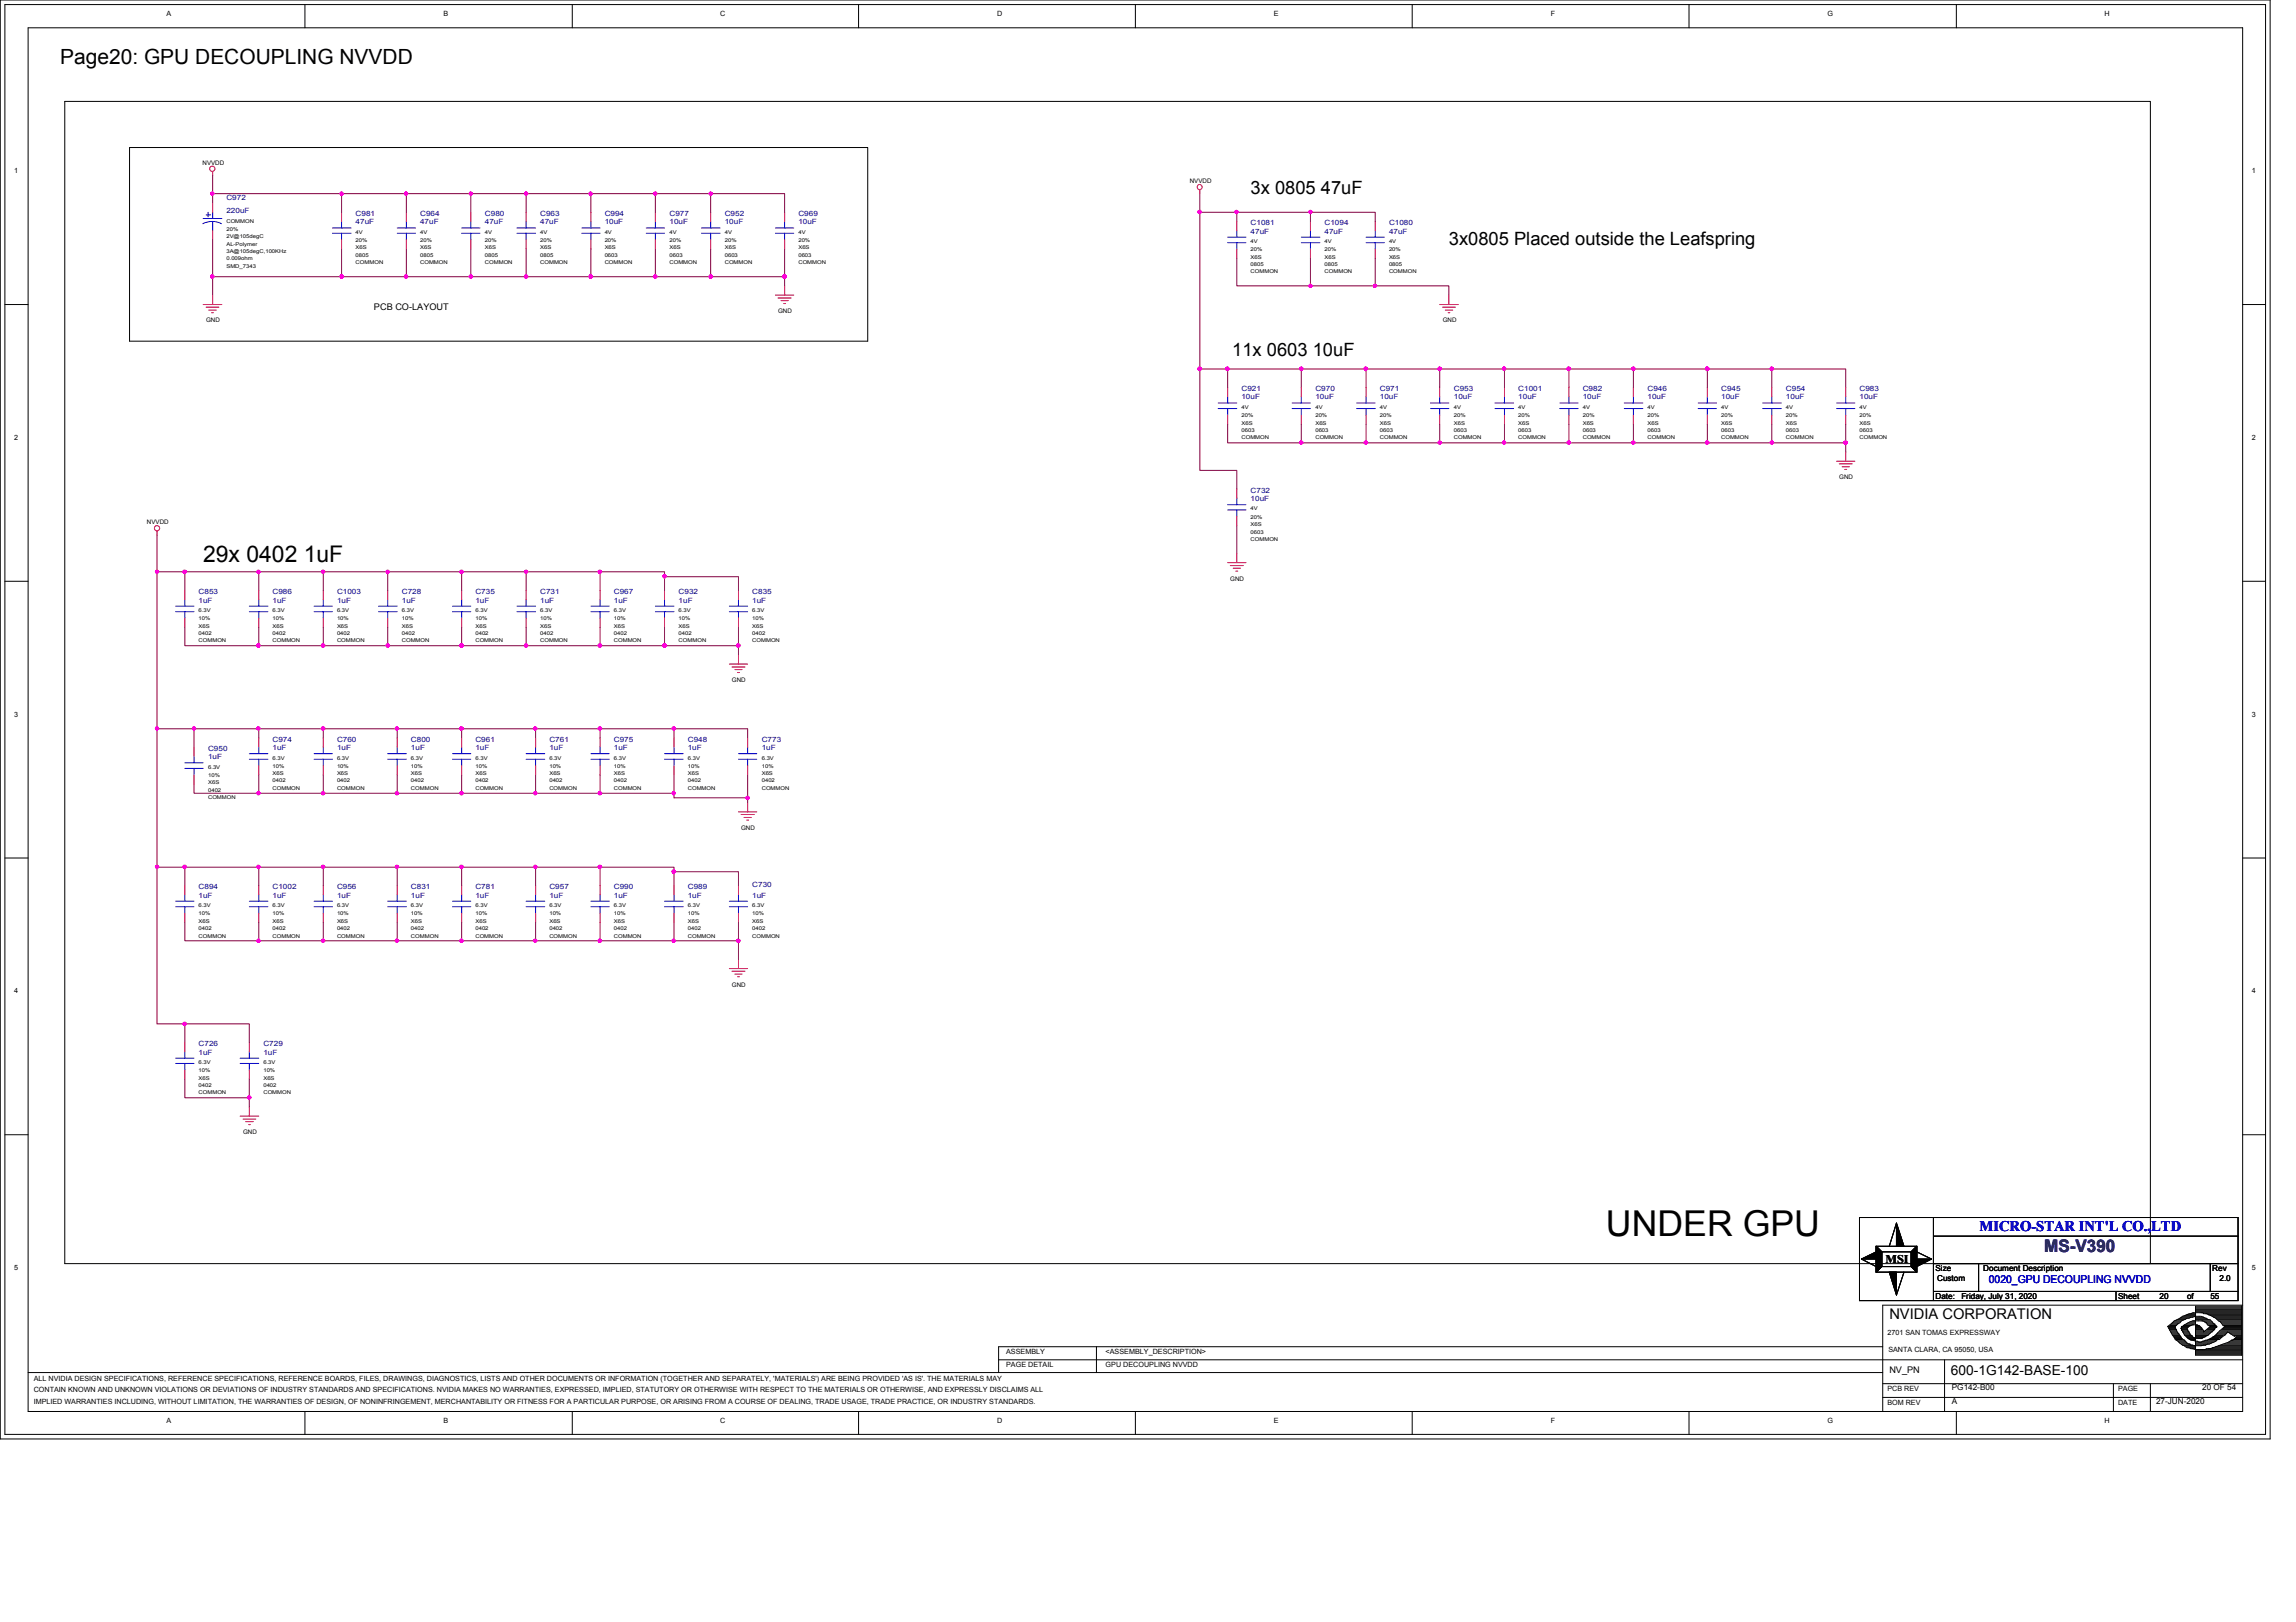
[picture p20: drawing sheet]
<svg xmlns="http://www.w3.org/2000/svg" width="297mm" height="210mm" viewBox="0 0 297 210" stroke-linecap="round" stroke-linejoin="round" font-family="sans-serif">
<defs><g id="words">
<text font-size="4.6" x="207.8" y="159.9">UNDER GPU</text>
<text font-size="3" x="26.3" y="72.7">29x 0402 1uF</text>
<text font-size="2.7" x="7.8" y="8.3">Page20: GPU DECOUPLING NVVDD</text>
<g font-size="2.4">
<text x="161.8" y="25.1">3x 0805 47uF</text>
<text x="187.4" y="31.7">3x0805 Placed outside the Leafspring</text>
<text x="159.4" y="46">11x 0603 10uF</text>
</g>
<text font-size="2.2" fill="#400080" x="264.5" y="162.1">MS-V390</text>
<text font-size="1.9" fill="#00f" x="256.1" y="159.3">MICRO-STAR INT'L CO.,LTD</text>
<text font-size="1.9" x="244.4" y="170.7">NVIDIA CORPORATION</text>
<text font-size="1.8" x="252.4" y="177.9">600-1G142-BASE-100</text>
<text font-size="1.5" x="243.9" y="163.4">MSI</text>
<text font-size="1.4" fill="#00f" x="257.3" y="166.1">0020_GPU DECOUPLING NVVDD</text>
<g font-size="1.2">
<text x="48.4" y="40.1">PCB CO-LAYOUT</text>
<text x="244.4" y="177.7">NV_PN</text>
</g>
<g font-size="1.1">
<text x="250.4" y="164.5">Size</text>
<text x="250.6" y="165.7">Custom</text>
<text x="256.6" y="164.5">Document Description</text>
<text x="286.2" y="164.5">Rev</text>
<text x="287.1" y="165.7">2.0</text>
<text x="250.4" y="168.1">Date:</text>
<text x="253.7" y="168.1">Friday, July 31, 2020</text>
<text x="274" y="168.1">Sheet</text>
<text x="279.4" y="168.1">20</text>
<text x="283" y="168.1">of</text>
<text x="286" y="168.1">55</text>
<text x="252.5" y="179.9">PG142-B00</text>
<text x="284.9" y="179.9">20 OF 54</text>
<text x="252.5" y="181.7">A</text>
<text x="278.9" y="181.7">27-JUN-2020</text>
</g>
<g font-size=".9">
<text x="21.5" y="2">A</text>
<text x="57.4" y="2">B</text>
<text x="93.2" y="2">C</text>
<text x="129" y="2">D</text>
<text x="164.8" y="2">E</text>
<text x="200.6" y="2">F</text>
<text x="236.4" y="2">G</text>
<text x="272.2" y="2">H</text>
<text x="1.8" y="22.4">1</text>
<text x="291.3" y="22.4">1</text>
<text x="1.8" y="56.9">2</text>
<text x="291.3" y="56.9">2</text>
<text x="1.8" y="92.8">3</text>
<text x="291.3" y="92.8">3</text>
<text x="1.8" y="128.6">4</text>
<text x="291.3" y="128.6">4</text>
<text x="1.8" y="164.4">5</text>
<text x="291.3" y="164.4">5</text>
<text x="244.2" y="172.8">2701 SAN TOMAS EXPRESSWAY</text>
<text x="4.4" y="178.7">ALL NVIDIA DESIGN SPECIFICATIONS, REFERENCE SPECIFICATIONS, REFERENCE BOARDS, FILES, DRAWINGS, DIAGNOSTICS, LISTS AND OTHER DOCUMENTS OR INFORMATION (TOGETHER AND SEPARATELY, 'MATERIALS') ARE BEING PROVIDED 'AS IS'. THE MATERIALS MAY</text>
<text x="130.2" y="177">PAGE DETAIL</text>
<text x="130.2" y="175.3">ASSEMBLY</text>
<text x="143" y="175.3">&lt;ASSEMBLY_DESCRIPTION&gt;</text>
<text x="143" y="177">GPU DECOUPLING NVVDD</text>
<text x="244.3" y="174.9">SANTA CLARA, CA 95050, USA</text>
<text x="4.4" y="180.2">CONTAIN KNOWN AND UNKNOWN VIOLATIONS OR DEVIATIONS OF INDUSTRY STANDARDS AND SPECIFICATIONS. NVIDIA MAKES NO WARRANTIES, EXPRESSED, IMPLIED, STATUTORY OR OTHERWISE WITH RESPECT TO THE MATERIALS OR OTHERWISE, AND EXPRESSLY DISCLAIMS ALL</text>
<text x="4.4" y="181.7">IMPLIED WARRANTIES INCLUDING, WITHOUT LIMITATION, THE WARRANTIES OF DESIGN, OF NONINFRINGEMENT, MERCHANTABILITY OR FITNESS FOR A PARTICULAR PURPOSE, OR ARISING FROM A COURSE OF DEALING, TRADE USAGE, TRADE PRACTICE, OR INDUSTRY STANDARDS.</text>
<text x="21.5" y="184.1">A</text>
<text x="57.4" y="184.1">B</text>
<text x="93.2" y="184.1">C</text>
<text x="129" y="184.1">D</text>
<text x="164.8" y="184.1">E</text>
<text x="200.6" y="184.1">F</text>
<text x="236.4" y="184.1">G</text>
<text x="244.2" y="181.8">BOM REV</text>
<text x="244.2" y="180">PCB REV</text>
<text x="272.2" y="184.1">H</text>
<text x="274" y="180">PAGE</text>
<text x="274" y="181.8">DATE</text>
</g>
<g font-size=".9" fill="#000080">
<text x="29.3" y="25.9">C972</text>
<text x="29.3" y="27.6">220uF</text>
<text x="46" y="27.9">C981</text>
<text x="46" y="29">47uF</text>
<text x="54.4" y="29">47uF</text>
<text x="54.4" y="27.9">C964</text>
<text x="62.7" y="29">47uF</text>
<text x="62.7" y="27.9">C980</text>
<text x="69.9" y="27.9">C963</text>
<text x="69.9" y="29">47uF</text>
<text x="78.2" y="29">10uF</text>
<text x="78.2" y="27.9">C994</text>
<text x="86.6" y="29">10uF</text>
<text x="86.6" y="27.9">C977</text>
<text x="93.8" y="27.9">C952</text>
<text x="93.8" y="29">10uF</text>
<text x="103.3" y="29">10uF</text>
<text x="103.3" y="27.9">C969</text>
<text x="161.8" y="29.1">C1081</text>
<text x="171.4" y="29.1">C1094</text>
<text x="179.7" y="29.1">C1080</text>
<text x="161.8" y="30.2">47uF</text>
<text x="171.4" y="30.2">47uF</text>
<text x="179.7" y="30.2">47uF</text>
<text x="160.6" y="50.6">C921</text>
<text x="160.6" y="51.7">10uF</text>
<text x="170.2" y="50.6">C970</text>
<text x="170.2" y="51.7">10uF</text>
<text x="178.5" y="50.6">C971</text>
<text x="178.5" y="51.7">10uF</text>
<text x="188.1" y="51.7">10uF</text>
<text x="188.1" y="50.6">C953</text>
<text x="196.4" y="51.7">10uF</text>
<text x="196.4" y="50.6">C1001</text>
<text x="204.8" y="50.6">C982</text>
<text x="204.8" y="51.7">10uF</text>
<text x="213.1" y="50.6">C946</text>
<text x="213.1" y="51.7">10uF</text>
<text x="222.7" y="50.6">C945</text>
<text x="222.7" y="51.7">10uF</text>
<text x="231.1" y="50.6">C954</text>
<text x="231.1" y="51.7">10uF</text>
<text x="240.6" y="51.7">10uF</text>
<text x="240.6" y="50.6">C983</text>
<text x="161.8" y="64.9">10uF</text>
<text x="161.8" y="63.8">C732</text>
<text x="25.7" y="76.9">C853</text>
<text x="25.7" y="78">1uF</text>
<text x="35.3" y="78">1uF</text>
<text x="35.3" y="76.9">C986</text>
<text x="43.6" y="76.9">C1003</text>
<text x="43.6" y="78">1uF</text>
<text x="52" y="76.9">C728</text>
<text x="52" y="78">1uF</text>
<text x="61.5" y="78">1uF</text>
<text x="61.5" y="76.9">C735</text>
<text x="69.9" y="76.9">C731</text>
<text x="69.9" y="78">1uF</text>
<text x="79.4" y="78">1uF</text>
<text x="79.4" y="76.9">C967</text>
<text x="87.8" y="78">1uF</text>
<text x="87.8" y="76.9">C932</text>
<text x="97.3" y="78">1uF</text>
<text x="97.3" y="76.9">C835</text>
<text x="26.9" y="98.3">1uF</text>
<text x="26.9" y="97.2">C950</text>
<text x="35.3" y="96">C974</text>
<text x="35.3" y="97.1">1uF</text>
<text x="43.6" y="96">C760</text>
<text x="43.6" y="97.1">1uF</text>
<text x="53.2" y="96">C800</text>
<text x="53.2" y="97.1">1uF</text>
<text x="61.5" y="96">C961</text>
<text x="61.5" y="97.1">1uF</text>
<text x="71.1" y="96">C761</text>
<text x="71.1" y="97.1">1uF</text>
<text x="79.4" y="96">C975</text>
<text x="79.4" y="97.1">1uF</text>
<text x="89" y="97.1">1uF</text>
<text x="89" y="96">C948</text>
<text x="98.5" y="97.1">1uF</text>
<text x="98.5" y="96">C773</text>
<text x="25.7" y="115.1">C894</text>
<text x="25.7" y="116.2">1uF</text>
<text x="35.3" y="116.2">1uF</text>
<text x="35.3" y="115.1">C1002</text>
<text x="43.6" y="115.1">C956</text>
<text x="43.6" y="116.2">1uF</text>
<text x="53.2" y="116.2">1uF</text>
<text x="53.2" y="115.1">C831</text>
<text x="61.5" y="115.1">C781</text>
<text x="61.5" y="116.2">1uF</text>
<text x="71.1" y="116.2">1uF</text>
<text x="71.1" y="115.1">C957</text>
<text x="79.4" y="115.1">C990</text>
<text x="79.4" y="116.2">1uF</text>
<text x="89" y="116.2">1uF</text>
<text x="89" y="115.1">C989</text>
<text x="97.3" y="116.2">1uF</text>
<text x="97.3" y="114.9">C730</text>
<text x="25.7" y="135.4">C726</text>
<text x="25.7" y="136.5">1uF</text>
<text x="34.1" y="135.4">C729</text>
<text x="34.1" y="136.5">1uF</text>
</g>
<g font-size=".8">
<text x="26.2" y="21.3">NVVDD</text>
<text x="153.9" y="23.7">NVVDD</text>
<text x="26.7" y="41.7">GND</text>
<text x="100.7" y="40.5">GND</text>
<text x="186.6" y="41.7">GND</text>
<text x="238" y="62">GND</text>
<text x="19" y="67.9">NVVDD</text>
<text x="159.2" y="75.1">GND</text>
<text x="94.7" y="88.3">GND</text>
<text x="95.9" y="107.4">GND</text>
<text x="94.7" y="127.7">GND</text>
<text x="31.5" y="146.8">GND</text>
</g>
<g font-size=".7">
<text x="29.3" y="28.9">COMMON</text>
<text x="29.3" y="29.9">20%</text>
<text x="29.3" y="31.8">AL-Polymer</text>
<text x="29.3" y="32.8">3A@105degC,100KHz</text>
<text x="29.3" y="33.7">0.009ohm</text>
<text x="29.3" y="34.7">SMD_7343</text>
<text x="29.3" y="30.8">2V@105degC</text>
<text x="46" y="34.2">COMMON</text>
<text x="46" y="32.3">X6S</text>
<text x="46" y="33.2">0805</text>
<text x="46" y="30.2">4V</text>
<text x="46" y="31.3">20%</text>
<text x="54.4" y="32.3">X6S</text>
<text x="54.4" y="34.2">COMMON</text>
<text x="54.4" y="33.2">0805</text>
<text x="54.4" y="31.3">20%</text>
<text x="54.4" y="30.2">4V</text>
<text x="62.7" y="32.3">X6S</text>
<text x="62.7" y="33.2">0805</text>
<text x="62.7" y="34.2">COMMON</text>
<text x="62.7" y="30.2">4V</text>
<text x="62.7" y="31.3">20%</text>
<text x="69.9" y="31.3">20%</text>
<text x="69.9" y="33.2">0805</text>
<text x="69.9" y="34.2">COMMON</text>
<text x="69.9" y="32.3">X6S</text>
<text x="69.9" y="30.2">4V</text>
<text x="78.2" y="30.2">4V</text>
<text x="78.2" y="31.3">20%</text>
<text x="78.2" y="34.2">COMMON</text>
<text x="78.2" y="33.2">0603</text>
<text x="78.2" y="32.3">X6S</text>
<text x="86.6" y="31.3">20%</text>
<text x="86.6" y="32.3">X6S</text>
<text x="86.6" y="34.2">COMMON</text>
<text x="86.6" y="33.2">0603</text>
<text x="86.6" y="30.2">4V</text>
<text x="93.8" y="34.2">COMMON</text>
<text x="93.8" y="32.3">X6S</text>
<text x="93.8" y="31.3">20%</text>
<text x="93.8" y="33.2">0603</text>
<text x="93.8" y="30.2">4V</text>
<text x="103.3" y="31.3">20%</text>
<text x="103.3" y="32.3">X6S</text>
<text x="103.3" y="33.2">0603</text>
<text x="103.3" y="30.2">4V</text>
<text x="103.3" y="34.2">COMMON</text>
<text x="161.8" y="33.5">X6S</text>
<text x="161.8" y="35.4">COMMON</text>
<text x="161.8" y="31.5">4V</text>
<text x="161.8" y="34.4">0805</text>
<text x="161.8" y="32.5">20%</text>
<text x="171.4" y="34.4">0805</text>
<text x="171.4" y="31.5">4V</text>
<text x="171.4" y="32.5">20%</text>
<text x="171.4" y="33.5">X6S</text>
<text x="171.4" y="35.4">COMMON</text>
<text x="179.7" y="33.5">X6S</text>
<text x="179.7" y="34.4">0805</text>
<text x="179.7" y="31.5">4V</text>
<text x="179.7" y="32.5">20%</text>
<text x="179.7" y="35.4">COMMON</text>
<text x="160.6" y="52.9">4V</text>
<text x="170.2" y="52.9">4V</text>
<text x="178.5" y="52.9">4V</text>
<text x="188.1" y="52.9">4V</text>
<text x="196.4" y="52.9">4V</text>
<text x="204.8" y="52.9">4V</text>
<text x="213.1" y="52.9">4V</text>
<text x="222.7" y="52.9">4V</text>
<text x="231.1" y="52.9">4V</text>
<text x="240.6" y="52.9">4V</text>
<text x="160.6" y="56.9">COMMON</text>
<text x="160.6" y="55.9">0603</text>
<text x="160.6" y="54.9">X6S</text>
<text x="160.6" y="54">20%</text>
<text x="170.2" y="56.9">COMMON</text>
<text x="170.2" y="55.9">0603</text>
<text x="170.2" y="54">20%</text>
<text x="170.2" y="54.9">X6S</text>
<text x="178.5" y="54">20%</text>
<text x="178.5" y="54.9">X6S</text>
<text x="178.5" y="55.9">0603</text>
<text x="178.5" y="56.9">COMMON</text>
<text x="188.1" y="55.9">0603</text>
<text x="188.1" y="54.9">X6S</text>
<text x="188.1" y="56.9">COMMON</text>
<text x="188.1" y="54">20%</text>
<text x="196.4" y="56.9">COMMON</text>
<text x="196.4" y="55.9">0603</text>
<text x="196.4" y="54.9">X6S</text>
<text x="196.4" y="54">20%</text>
<text x="204.8" y="55.9">0603</text>
<text x="204.8" y="54.9">X6S</text>
<text x="204.8" y="54">20%</text>
<text x="204.8" y="56.9">COMMON</text>
<text x="213.1" y="55.9">0603</text>
<text x="213.1" y="54">20%</text>
<text x="213.1" y="54.9">X6S</text>
<text x="213.1" y="56.9">COMMON</text>
<text x="222.7" y="55.9">0603</text>
<text x="222.7" y="54">20%</text>
<text x="222.7" y="56.9">COMMON</text>
<text x="222.7" y="54.9">X6S</text>
<text x="231.1" y="56.9">COMMON</text>
<text x="231.1" y="55.9">0603</text>
<text x="231.1" y="54">20%</text>
<text x="231.1" y="54.9">X6S</text>
<text x="240.6" y="54">20%</text>
<text x="240.6" y="54.9">X6S</text>
<text x="240.6" y="55.9">0603</text>
<text x="240.6" y="56.9">COMMON</text>
<text x="161.8" y="66">4V</text>
<text x="161.8" y="67.1">20%</text>
<text x="161.8" y="70">COMMON</text>
<text x="161.8" y="69">0603</text>
<text x="161.8" y="68.1">X6S</text>
<text x="25.7" y="81.2">X6S</text>
<text x="25.7" y="80.3">10%</text>
<text x="25.7" y="82.2">0402</text>
<text x="25.7" y="79.2">6.3V</text>
<text x="25.7" y="83.1">COMMON</text>
<text x="35.3" y="82.2">0402</text>
<text x="35.3" y="81.2">X6S</text>
<text x="35.3" y="80.3">10%</text>
<text x="35.3" y="79.2">6.3V</text>
<text x="35.3" y="83.1">COMMON</text>
<text x="43.6" y="81.2">X6S</text>
<text x="43.6" y="82.2">0402</text>
<text x="43.6" y="83.1">COMMON</text>
<text x="43.6" y="80.3">10%</text>
<text x="43.6" y="79.2">6.3V</text>
<text x="52" y="79.2">6.3V</text>
<text x="52" y="81.2">X6S</text>
<text x="52" y="82.2">0402</text>
<text x="52" y="83.1">COMMON</text>
<text x="52" y="80.3">10%</text>
<text x="61.5" y="80.3">10%</text>
<text x="61.5" y="79.2">6.3V</text>
<text x="61.5" y="81.2">X6S</text>
<text x="61.5" y="83.1">COMMON</text>
<text x="61.5" y="82.2">0402</text>
<text x="69.9" y="79.2">6.3V</text>
<text x="69.9" y="81.2">X6S</text>
<text x="69.9" y="82.2">0402</text>
<text x="69.9" y="83.1">COMMON</text>
<text x="69.9" y="80.3">10%</text>
<text x="79.4" y="79.2">6.3V</text>
<text x="79.4" y="80.3">10%</text>
<text x="79.4" y="83.1">COMMON</text>
<text x="79.4" y="81.2">X6S</text>
<text x="79.4" y="82.2">0402</text>
<text x="87.8" y="83.1">COMMON</text>
<text x="87.8" y="82.2">0402</text>
<text x="87.8" y="81.2">X6S</text>
<text x="87.8" y="80.3">10%</text>
<text x="87.8" y="79.2">6.3V</text>
<text x="97.3" y="82.2">0402</text>
<text x="97.3" y="81.2">X6S</text>
<text x="97.3" y="80.3">10%</text>
<text x="97.3" y="79.2">6.3V</text>
<text x="97.3" y="83.1">COMMON</text>
<text x="26.9" y="100.5">10%</text>
<text x="26.9" y="101.5">X6S</text>
<text x="26.9" y="99.5">6.3V</text>
<text x="35.3" y="98.3">6.3V</text>
<text x="35.3" y="99.4">10%</text>
<text x="35.3" y="101.3">0402</text>
<text x="35.3" y="100.3">X6S</text>
<text x="43.6" y="98.3">6.3V</text>
<text x="43.6" y="100.3">X6S</text>
<text x="43.6" y="99.4">10%</text>
<text x="43.6" y="101.3">0402</text>
<text x="53.2" y="98.3">6.3V</text>
<text x="53.2" y="101.3">0402</text>
<text x="53.2" y="100.3">X6S</text>
<text x="53.2" y="99.4">10%</text>
<text x="61.5" y="98.3">6.3V</text>
<text x="61.5" y="99.4">10%</text>
<text x="61.5" y="101.3">0402</text>
<text x="61.5" y="100.3">X6S</text>
<text x="71.1" y="101.3">0402</text>
<text x="71.1" y="100.3">X6S</text>
<text x="71.1" y="99.4">10%</text>
<text x="71.1" y="98.3">6.3V</text>
<text x="79.4" y="98.3">6.3V</text>
<text x="79.4" y="100.3">X6S</text>
<text x="79.4" y="99.4">10%</text>
<text x="79.4" y="101.3">0402</text>
<text x="89" y="100.3">X6S</text>
<text x="89" y="99.4">10%</text>
<text x="89" y="98.3">6.3V</text>
<text x="89" y="101.3">0402</text>
<text x="98.5" y="101.3">0402</text>
<text x="98.5" y="98.3">6.3V</text>
<text x="98.5" y="99.4">10%</text>
<text x="98.5" y="100.3">X6S</text>
<text x="26.9" y="103.4">COMMON</text>
<text x="26.9" y="102.4">0402</text>
<text x="35.3" y="102.2">COMMON</text>
<text x="43.6" y="102.2">COMMON</text>
<text x="53.2" y="102.2">COMMON</text>
<text x="61.5" y="102.2">COMMON</text>
<text x="71.1" y="102.2">COMMON</text>
<text x="79.4" y="102.2">COMMON</text>
<text x="89" y="102.2">COMMON</text>
<text x="98.5" y="102.2">COMMON</text>
<text x="25.7" y="119.4">X6S</text>
<text x="25.7" y="117.4">6.3V</text>
<text x="25.7" y="118.4">10%</text>
<text x="35.3" y="119.4">X6S</text>
<text x="35.3" y="118.4">10%</text>
<text x="35.3" y="117.4">6.3V</text>
<text x="43.6" y="119.4">X6S</text>
<text x="43.6" y="118.4">10%</text>
<text x="43.6" y="117.4">6.3V</text>
<text x="53.2" y="117.4">6.3V</text>
<text x="53.2" y="118.4">10%</text>
<text x="53.2" y="119.4">X6S</text>
<text x="61.5" y="118.4">10%</text>
<text x="61.5" y="117.4">6.3V</text>
<text x="61.5" y="119.4">X6S</text>
<text x="71.1" y="119.4">X6S</text>
<text x="71.1" y="118.4">10%</text>
<text x="71.1" y="117.4">6.3V</text>
<text x="79.4" y="119.4">X6S</text>
<text x="79.4" y="117.4">6.3V</text>
<text x="79.4" y="118.4">10%</text>
<text x="89" y="119.4">X6S</text>
<text x="89" y="117.4">6.3V</text>
<text x="89" y="118.4">10%</text>
<text x="97.3" y="119.4">X6S</text>
<text x="97.3" y="118.4">10%</text>
<text x="97.3" y="117.4">6.3V</text>
<text x="25.7" y="121.3">COMMON</text>
<text x="25.7" y="120.4">0402</text>
<text x="35.3" y="121.3">COMMON</text>
<text x="35.3" y="120.4">0402</text>
<text x="43.6" y="120.4">0402</text>
<text x="43.6" y="121.3">COMMON</text>
<text x="53.2" y="120.4">0402</text>
<text x="53.2" y="121.3">COMMON</text>
<text x="61.5" y="121.3">COMMON</text>
<text x="61.5" y="120.4">0402</text>
<text x="71.1" y="120.4">0402</text>
<text x="71.1" y="121.3">COMMON</text>
<text x="79.4" y="120.4">0402</text>
<text x="79.4" y="121.3">COMMON</text>
<text x="89" y="121.3">COMMON</text>
<text x="89" y="120.4">0402</text>
<text x="97.3" y="120.4">0402</text>
<text x="97.3" y="121.3">COMMON</text>
<text x="25.7" y="137.7">6.3V</text>
<text x="34.1" y="137.7">6.3V</text>
<text x="25.7" y="138.8">10%</text>
<text x="25.7" y="141.6">COMMON</text>
<text x="25.7" y="140.7">0402</text>
<text x="25.7" y="139.7">X6S</text>
<text x="34.1" y="141.6">COMMON</text>
<text x="34.1" y="140.7">0402</text>
<text x="34.1" y="139.7">X6S</text>
<text x="34.1" y="138.8">10%</text>
</g>
</g></defs>
<g fill="none" stroke="#000" stroke-width=".13">
<path d="M0 0h293.7v186.2h-293.7zM.6 .6h292.5v185h-292.5zM3.6 3.6h286.5v179.1h-286.5zM8.4 13.1h269.8v150.4h-269.8zM16.8 19.1h95.5v25.1h-95.5zM39.4 .6v3M74 .6v3M111.1 .6v3M146.9 .6v3M182.7 .6v3M218.5 .6v3M253.1 .6v3"/>
<path d="M.6 39.4h3M290.1 39.4h3M.6 75.2h3M290.1 75.2h3M.6 111h3M290.1 111h3M.6 146.8h3M240.6 157.6h48.9v10.7h-48.9zM245.4 158.3l.9 3h-.9zM245.4 158.3l-1 3M250.1 160h39.4M250.1 157.6v10.7"/>
<path d="M290.1 146.8h3M3.6 177.6h240M129.2 176h160.9M141.8 174.3v3.3M240.8 162.9l1.9-.9v.9zM240.8 162.9l1.9 1M242.7 161.3h5.3v3.3h-5.3zM242.7 161.3l.7 .7v1.9l-.7 .7zM242.7 161.3l.7 .7M243.4 162h3.9v1.9h-3.9zM243.4 163.9l-.7 .7M243.6 174.3h-114.4v3.3"/>
<path d="M243.6 179.1h46.5M244.4 164.6h1v3zM246.3 164.6l-.9 3M247.3 163.9l.7 .7M248 161.3v3.3l-.7-.7v-1.9zM248 161.3l-.7 .7M248 162.9h1.9l-1.9 1zM248 162l1.9 .9M250.1 167.1h39.4M250.1 163.5h39.4M251.6 176v6.7M256 163.5v3.6"/>
<path d="M273.4 179.1v3.6M273.8 167.1v1.2M278.2 179.1v3.6M280.4 171.7h1M280.4 171.7l.3 .4M280.6 171.8h.8M280.6 171.9h.8M280.7 171.5h.8M280.7 172h.8M280.7 172.1h.8M280.7 172.1l.2 .4M280.8 171.4h.8"/>
<path d="M280.8 172.4h.8M280.8 172.2h.8M280.9 171.3h.9M280.9 172.5l.4 .6M280.9 172.5h.9M281 171.2h.9M281 171.2l-.6 .5M281 172.6h.9M281 172.8h.9M281.2 171.1h.9M281.2 172.8h.8M281.3 173.1l.1 .2 .9 .8 .3 .1"/>
<path d="M281.3 173h.8M281.3 173.1h.9M281.4 171.7v.1M281.4 171.8v.1M281.4 171.9l.1 .1M281.4 173.2h.9M281.5 171.5l-.1 .2M281.5 170.8h1M281.5 172v.1M281.5 172.1l.3 .4M281.5 173.3h.8M281.6 173.4h1"/>
<path d="M281.8 171.3l-.3 .2M281.8 170.7h.9M281.8 172.5l.1 .1M281.8 173.6h.9M281.9 172.6l.3 .6 .4 .2M281.9 173.7h1M282 170.6h.9M282.1 170.5h1.3M282.1 173.8h.8M282.2 170.9l-.4 .4M282.2 173.9h1.1M282.2 172.1h.9"/>
<path d="M282.2 172h.7M282.2 172.1l.1 .1M282.2 172v.1M282.2 171.9v.1M282.2 171.8l-.1 .1h.1M282.2 171.8h.9M282.2 171.9h.7M282.3 171.7h-.1v.1M282.3 174.1h1.3M282.3 172.4h.9M282.3 171.7h.9M282.5 170.3h1.5"/>
<path d="M282.5 172.5h.7M282.5 171.5h.9M282.6 174.2h1.4M282.6 172.8h.8M282.6 172.6h.7M282.6 172.8l.3 .3h1M282.6 174.2l.3 .2 1.1 .3M282.6 173.4l.3 .4M282.7 170.7l-.5 .2h-.8M282.7 170.2h1.3M282.7 172.8h.9M282.7 171.4h1.1"/>
<path d="M282.9 174.3h1.1M282.9 173h.8M282.9 170.6l-.2 .1M282.9 170.1h1.1M282.9 173.1l.2 .1h.9M282.9 170.1l-.6 .2-1 .6-.3 .3M282.9 173.8l.4 .1M282.9 171.3h1.1M283.1 174.4h.9M283.1 172.2h-.8l.3 .6M283.1 173.2l.3 .2 1.1 .3 .6-.1M283.1 172.2l.1 .2"/>
<path d="M283.2 171.7l-.3 .2 .2 .3M283.2 172.4l.1 .2M283.2 171.2h.8M283.3 172.6v.2h.3M283.3 173.9l.1 .2h.3a3 3 0 0 0 1.7 0M283.3 173.3h.7M283.4 170.5l-.5 .1M283.4 170h.6M283.4 170l-.5 .1M283.4 171.1h.6M283.6 174.5h.4M283.6 173.4h.4"/>
<path d="M283.6 172.8l.1 .2M283.7 173l.3 .2M284 171.7h.6M284 171.9h.9M284 172.2h1.1M284 172.4h2.2M284 174.7h6M284 170.3l-.6 .2M284 169.6h6M284 169.2h6M284 169.7h6M284 169.4h6"/>
<path d="M284 169.3h6M284 169.5h6M284 175.3h6M284 175.1h6M284 175h6M284 174.9h6M284 173.1h1.1M284 173h1.4M284 173.7h2.3M284 172.8h1.6M284 172.8h1.7M284 173.8h2.1"/>
<path d="M284 173.9h1.7M284 172.6h1.8M284 172.5h1.9M284 174.1h1.4M284 172.1h1M284 172h.9M284 171.8h.8M284 170.5h1.1M284 170.6h1.4M284 170.7h1.6M284 170.8h1.8M284 169h6v6.4h-6z"/>
<path d="M284 171.5h.4M284 174.7h1M284 170.3h.8l.3 .2M284.4 171.5l-.1-.1h-.6l-.5 .3M284.4 171.5h.1l.3 .3M284.8 169.9h5.2M284.8 171.8l.1 .2M284.9 170.9h1M284.9 172l.2 .2M285 169.9h-.4a1.7 1.7 0 0 0-1.2 .1M285 170.9h-.2a2.62 2.62 0 0 0-2.5 .8M285 170.9h.1"/>
<path d="M285 169.9l.1 .1h.4l.2 .1M285 169.9h.1M285 174.7h.1M285 170.9l.2 .2M285.1 173.1h-.1l-.1 .1h-.9M285.1 173.6h1.4M285.1 170.5l.4 .1 .1 .1M285.2 171.1h1M285.2 171.1l.3 .1 .1 .2 .3 .3M285.2 172.2h1.1M285.4 171.2h.9M285.4 170h4.6"/>
<path d="M285.4 173l-.3 .1M285.4 173h.1M285.5 173.4h1.3M285.5 172.1h.9M285.6 172.8l-.2 .2M285.6 171.3h.8M285.6 172h.9M285.6 170.7a1.19 1.19 0 0 1 .8 .6h.1v.1M285.7 172.8h-.1M285.7 171.9h.8M285.7 171.4h.8M285.7 173.3h1.3"/>
<path d="M285.7 170.1h4.3M285.7 174.5h4.3M285.7 173.3l-.6 .3M285.7 170.1l.2 .1M285.8 171.5h.9M285.8 171.8h.9M285.9 171.7h.9M285.9 173.2h1.2M285.9 170.2h4.1M285.9 171.7l-.8 .7v-.2M285.9 173.2l-.2 .1M285.9 171.7h.1"/>
<path d="M285.9 172.5l-.2 .3M285.9 163.5v3.6M285.9 170.2l.5 .3M286.1 173.8l-.7 .3M286.2 173.1h1.2M286.2 174.4h3.8M286.2 170.3h3.8M286.3 173h1.2M286.4 170.5h3.6M286.4 170.5l.9 .6M286.4 172.1l-.5 .4M286.5 171.9l-.1 .2"/>
<path d="M286.5 172.8h1.1M286.5 171.4l.2 .1M286.7 171.8l-.2 .1M286.7 172.8h1.2M286.7 174.3h3.3M286.7 170.6h3.3M286.7 174.3l-.8 .2-.9 .2M286.7 171.5l.1 .2M286.8 171.7v.1h-.1M286.8 172.6h1.2M286.8 170.7h3.2M286.8 172.6l-.9 .6"/>
<path d="M286.9 172.5h1.2M287 170.8h3M287 174.2h3M287.1 170.9h2.9M287.1 172.4h2.9M287.3 171.1h2.7M287.3 171.1l.3 .4 .3 .2M287.3 172.2h2.7M287.4 173.1l-.3 .2h-.2l-.2 .3-.6 .2M287.4 174.1h2.6M287.4 171.2h2.6M287.4 172.1h2.6"/>
<path d="M287.5 171.3h2.5M287.5 172h2.5M287.6 171.4h2.4M287.6 171.9h2.4M287.7 171.5h2.3M287.7 171.8h2.3M287.7 173.9h2.3M287.9 172.8l-.5 .3M287.9 171.7l-1.1 .9M287.9 171.7h2.1M288.1 173.8h1.9M288.2 172.4l-.3 .4"/>
<path d="M288.2 172.4l.2 .1M288.2 172.4h.1M288.3 173.7h1.7M288.4 172.5h1.6M288.4 172.5l.9 .6M288.6 172.6h1.4M288.6 173.6h1.4M288.7 173.4h1.3M288.7 173.4l-.4 .3-1.6 .6M288.8 172.8h1.2M288.9 173.3h1.1M289 173.2h1"/>
<path d="M289 172.8h1M289.3 173.1l-.6 .3M289.3 173h.7M289.3 173.1h.7M290.1 168.9h-46.5v13.8M39.4 182.7v2.9M74 182.7v2.9M111.1 182.7v2.9M146.9 182.7v2.9M182.7 182.7v2.9M218.5 182.7v2.9M243.6 180.8h46.5"/>
<path d="M253.1 182.7v2.9"/>
</g>
<g fill="none" stroke="#f00" stroke-width=".13">
<path d="M26.3 39.4h2.4M26.7 39.7h1.6M27.5 38.2v1.2M27.5 22.2v.5M27.5 26.2v1.3M27.5 29.8v1.2M44.2 27.5v1.2M44.2 31v1.2M52.6 27.5v1.2M52.6 31v1.2M60.9 27.5v1.2M60.9 31v1.2"/>
<path d="M68.1 27.5v1.2M68.1 31v1.2M76.4 27.5v1.2M76.4 31v1.2M84.8 27.5v1.2M84.8 31v1.2M91.9 27.5v1.2M91.9 31v1.2M100.3 38.2h2.4M100.7 38.6h1.7M101 38.9h1M101.4 39.3h.2"/>
<path d="M101.5 37v1.2M101.5 27.5v1.2M101.5 31v1.2M155.2 24.6v.5M160 28.7v1.1M160 32.2v1.2M169.5 28.7v1.1M169.5 32.2v1.2M177.9 28.7v1.1M177.9 32.2v1.2M186.3 39.4h2.4M186.6 39.7h1.7"/>
<path d="M187.4 38.2v1.2M27 40.1h1M27.4 40.5h.2M158.8 50.1v1.2M158.8 53.7v1.2M168.3 50.1v1.2M168.3 53.7v1.2M176.7 50.1v1.2M176.7 53.7v1.2M186.3 50.1v1.2M186.3 53.7v1.2M187 40.1h.9"/>
<path d="M187.4 40.5h.2M194.6 50.1v1.2M194.6 53.7v1.2M203 50.1v1.2M203 53.7v1.2M211.3 50.1v1.2M211.3 53.7v1.2M220.9 50.1v1.2M220.9 53.7v1.2M229.2 50.1v1.2M229.2 53.7v1.2M237.6 59.7h2.4"/>
<path d="M238.8 58.5v1.2M238.8 50.1v1.2M238.8 53.7v1.2M20.3 68.7v.6M23.9 76.4v1.2M23.9 80v1.2M33.5 76.4v1.2M33.5 80v1.2M41.8 76.4v1.2M41.8 80v1.2M50.2 76.4v1.2M50.2 80v1.2"/>
<path d="M59.7 76.4v1.2M59.7 80v1.2M68.1 76.4v1.2M68.1 80v1.2M77.6 76.4v1.2M77.6 80v1.2M86 76.4v1.2M86 80v1.2M95.5 76.4v1.2M95.5 80v1.2M158.8 72.8h2.4M159.2 73.2h1.7"/>
<path d="M159.5 73.5h1M159.9 73.9h.2M160 71.6v1.2M160 63.3v1.2M160 66.8v1.2M237.9 60h1.7M238.3 60.4h1M238.7 60.7h.2M25.1 96.7v1.2M33.5 95.5v1.2M33.5 99.1v1.2M41.8 95.5v1.2"/>
<path d="M41.8 99.1v1.2M51.4 95.5v1.2M51.4 99.1v1.2M59.7 95.5v1.2M59.7 99.1v1.2M69.3 95.5v1.2M69.3 99.1v1.2M77.6 95.5v1.2M77.6 99.1v1.2M87.2 95.5v1.2M87.2 99.1v1.2M94.4 85.9h2.3"/>
<path d="M94.7 86.3h1.7M95.1 86.7h.9M95.4 87h.3M95.5 84.7v1.2M96.7 95.5v1.2M96.7 99.1v1.2M23.9 114.6v1.2M23.9 118.2v1.2M25.1 100.3v1.2M33.5 114.6v1.2M33.5 118.2v1.2M41.8 114.6v1.2"/>
<path d="M41.8 118.2v1.2M51.4 114.6v1.2M51.4 118.2v1.2M59.7 114.6v1.2M59.7 118.2v1.2M69.3 114.6v1.2M69.3 118.2v1.2M77.6 114.6v1.2M77.6 118.2v1.2M87.2 114.6v1.2M87.2 118.2v1.2M95.5 105.1h2.4"/>
<path d="M95.5 114.6v1.2M95.5 118.2v1.2M95.9 105.4h1.7M96.3 105.8h.9M96.6 106.1h.3M96.7 103.8v1.3M23.9 134.9v1.2M23.9 138.5v1.2M32.3 134.9v1.2M32.3 138.5v1.2M94.4 125.3h2.3M94.7 125.7h1.7"/>
<path d="M95.1 126.1h.9M95.4 126.4h.3M95.5 124.2v1.1M31.1 144.4h2.4M31.4 144.8h1.7M31.8 145.2h1M32.2 145.5h.2M32.3 143.2v1.2"/>
<circle cx="27.5" cy="21.8" r=".34"/>
<circle cx="155.2" cy="24.2" r=".33"/>
<circle cx="20.3" cy="68.4" r=".34"/>
</g>
<g fill="#000">
<path d="M245.4 158.3l.9 3h-.9zM240.8 162.9l1.9-.9v.9zM244.4 164.6h1v3zM248 162.9h1.9l-1.9 1z"/>
<path d="M242.7 161.3l.7 .7v1.9l-.7 .7z" fill-rule="evenodd"/>
<path d="M242.7 161.3l.7 .7v1.9l-.7 .7z" fill-rule="evenodd"/>
<path d="M242.7 161.3l.7 .7v1.9l-.7 .7z" fill-rule="evenodd"/>
<path d="M248 161.3v3.3l-.7-.7v-1.9z" fill-rule="evenodd"/>
<path d="M248 161.3v3.3l-.7-.7v-1.9z" fill-rule="evenodd"/>
<path d="M248 161.3v3.3l-.7-.7v-1.9z" fill-rule="evenodd"/>
</g>
<g fill="none" stroke="#00f" stroke-width=".13">
<path d="M26.2 29a2.6 2.6 0 0 1 2.5 0M26.3 28.3h2.4M26.7 27.8h.6M26.9 27.5v.6M27.5 27.5v.8M27.5 28.7v1.1M43 29.5h2.4M43 30.2h2.4M44.2 30.2v.8M44.2 28.7v.8M51.4 29.5h2.4M51.4 30.2h2.4"/>
<path d="M52.6 30.2v.8M52.6 28.7v.8M59.7 29.5h2.4M59.7 30.2h2.4M60.9 30.2v.8M60.9 28.7v.8M66.9 29.5h2.4M66.9 30.2h2.4M68.1 30.2v.8M68.1 28.7v.8M75.3 29.5h2.3M75.3 30.2h2.3"/>
<path d="M76.4 30.2v.8M76.4 28.7v.8M83.6 29.5h2.4M83.6 30.2h2.4M84.8 30.2v.8M84.8 28.7v.8M90.8 29.5h2.4M90.8 30.2h2.4M91.9 30.2v.8M91.9 28.7v.8M100.3 29.5h2.4M100.3 30.2h2.4"/>
<path d="M101.5 30.2v.8M101.5 28.7v.8M158.8 30.7h2.4M158.8 31.4h2.4M160 31.4v.8M160 29.8v.9M168.3 30.7h2.5M168.3 31.4h2.5M169.5 31.4v.8M169.5 29.8v.9M176.7 30.7h2.4M176.7 31.4h2.4"/>
<path d="M177.9 31.4v.8M177.9 29.8v.9M157.6 52.2h2.4M157.6 52.9h2.4M158.8 52.9v.8M158.8 51.3v.9M167.2 52.2h2.3M167.2 52.9h2.3M168.3 52.9v.8M168.3 51.3v.9M175.5 52.2h2.4M175.5 52.9h2.4"/>
<path d="M176.7 52.9v.8M176.7 51.3v.9M185.1 52.2h2.3M185.1 52.9h2.3M186.3 52.9v.8M186.3 51.3v.9M193.4 52.2h2.4M193.4 52.9h2.4M194.6 52.9v.8M194.6 51.3v.9M201.8 52.2h2.4M201.8 52.9h2.4"/>
<path d="M203 52.9v.8M203 51.3v.9M210.1 52.2h2.4M210.1 52.9h2.4M211.3 52.9v.8M211.3 51.3v.9M219.7 52.2h2.4M219.7 52.9h2.4M220.9 52.9v.8M220.9 51.3v.9M228 52.2h2.4M228 52.9h2.4"/>
<path d="M229.2 52.9v.8M229.2 51.3v.9M237.6 52.2h2.4M237.6 52.9h2.4M238.8 52.9v.8M238.8 51.3v.9M22.7 78.4h2.4M22.7 79.2h2.4M23.9 79.2v.8M23.9 77.6v.8M32.3 78.4h2.4M32.3 79.2h2.4"/>
<path d="M33.5 79.2v.8M33.5 77.6v.8M40.6 78.4h2.4M40.6 79.2h2.4M41.8 79.2v.8M41.8 77.6v.8M49 78.4h2.4M49 79.2h2.4M50.2 79.2v.8M50.2 77.6v.8M58.5 78.4h2.4M58.5 79.2h2.4"/>
<path d="M59.7 79.2v.8M59.7 77.6v.8M66.9 78.4h2.4M66.9 79.2h2.4M68.1 79.2v.8M68.1 77.6v.8M76.4 78.4h2.4M76.4 79.2h2.4M77.6 79.2v.8M77.6 77.6v.8M84.8 78.4h2.4M84.8 79.2h2.4"/>
<path d="M86 79.2v.8M86 77.6v.8M94.4 78.4h2.3M94.4 79.2h2.3M95.5 79.2v.8M95.5 77.6v.8M158.8 65.3h2.4M158.8 66h2.4M160 66v.8M160 64.5v.8M23.9 98.7h2.4M23.9 99.4h2.4"/>
<path d="M25.1 99.4v.9M25.1 97.9v.8M32.3 97.5h2.4M32.3 98.3h2.4M33.5 98.3v.8M33.5 96.7v.8M40.6 97.5h2.4M40.6 98.3h2.4M41.8 98.3v.8M41.8 96.7v.8M50.2 97.5h2.4M50.2 98.3h2.4"/>
<path d="M51.4 98.3v.8M51.4 96.7v.8M58.5 97.5h2.4M58.5 98.3h2.4M59.7 98.3v.8M59.7 96.7v.8M68.1 97.5h2.4M68.1 98.3h2.4M69.3 98.3v.8M69.3 96.7v.8M76.4 97.5h2.4M76.4 98.3h2.4"/>
<path d="M77.6 98.3v.8M77.6 96.7v.8M86 97.5h2.4M86 98.3h2.4M87.2 98.3v.8M87.2 96.7v.8M95.5 97.5h2.4M95.5 98.3h2.4M96.7 98.3v.8M96.7 96.7v.8M22.7 116.6h2.4M22.7 117.3h2.4"/>
<path d="M23.9 117.3v.9M23.9 115.8v.8M32.3 116.6h2.4M32.3 117.3h2.4M33.5 117.3v.9M33.5 115.8v.8M40.6 116.6h2.4M40.6 117.3h2.4M41.8 117.3v.9M41.8 115.8v.8M50.2 116.6h2.4M50.2 117.3h2.4"/>
<path d="M51.4 117.3v.9M51.4 115.8v.8M58.5 116.6h2.4M58.5 117.3h2.4M59.7 117.3v.9M59.7 115.8v.8M68.1 116.6h2.4M68.1 117.3h2.4M69.3 117.3v.9M69.3 115.8v.8M76.4 116.6h2.4M76.4 117.3h2.4"/>
<path d="M77.6 117.3v.9M77.6 115.8v.8M86 116.6h2.4M86 117.3h2.4M87.2 117.3v.9M87.2 115.8v.8M94.4 116.6h2.3M94.4 117.3h2.3M95.5 117.3v.9M95.5 115.8v.8M22.7 136.9h2.4M22.7 137.6h2.4"/>
<path d="M23.9 137.6v.9M23.9 136.1v.8M31.1 136.9h2.4M31.1 137.6h2.4M32.3 137.6v.9M32.3 136.1v.8"/>
</g>
<path d="M23.9 81.2v2.4h17.9M23.9 119.4v2.3h9.6v-2.3M23.9 139.7v2.4h8.4v1.2" fill="none" stroke="#800040" stroke-width=".13"/>
<path d="M33.3 83.4h.3l.1 .1-.1 .2-.2 .1-.1-.1z" fill-rule="evenodd" fill="#f0f"/>
<path d="M33.3 83.4h.3l.1 .1-.1 .2-.2 .1-.1-.1z" fill="none" stroke="#f0f" stroke-width=".13"/>
<path d="M41.6 83.4h.4v.1v.2l-.2 .1-.2-.1z" fill-rule="evenodd" fill="#f0f"/>
<path d="M41.6 83.4h.4v.1v.2l-.2 .1-.2-.1z" fill="none" stroke="#f0f" stroke-width=".13"/>
<path d="M41.8 81.2v2.4M25.1 101.5v1.2h16.7" fill="none" stroke="#800040" stroke-width=".13"/>
<path d="M33.3 102.5h.3l.1 .2-.1 .1-.2 .1-.1-.1z" fill-rule="evenodd" fill="#f0f"/>
<path d="M33.3 102.5h.3l.1 .2-.1 .1-.2 .1-.1-.1z" fill="none" stroke="#f0f" stroke-width=".13"/>
<path d="M41.6 102.5h.4v.2v.1l-.2 .1-.2-.1z" fill-rule="evenodd" fill="#f0f"/>
<path d="M41.6 102.5h.4v.2v.1l-.2 .1-.2-.1z" fill="none" stroke="#f0f" stroke-width=".13"/>
<path d="M44.2 35.8h-16.7v2.4M41.8 100.3v2.4" fill="none" stroke="#800040" stroke-width=".13"/>
<path d="M27.3 35.6h.3l.1 .2-.1 .1-.1 .1-.2-.1z" fill-rule="evenodd" fill="#f0f"/>
<path d="M27.3 35.6h.3l.1 .2-.1 .1-.1 .1-.2-.1z" fill="none" stroke="#f0f" stroke-width=".13"/>
<path d="M44 35.6h.3l.1 .2-.1 .1-.1 .1-.2-.1z" fill-rule="evenodd" fill="#f0f"/>
<path d="M44 35.6h.3l.1 .2-.1 .1-.1 .1-.2-.1z" fill="none" stroke="#f0f" stroke-width=".13"/>
<path d="M27.5 31v4.8M44.2 32.2v3.6M32.3 139.7v2.4" fill="none" stroke="#800040" stroke-width=".13"/>
<path d="M32.1 141.9h.3l.1 .1-.1 .2h-.1h-.2z" fill-rule="evenodd" fill="#f0f"/>
<path d="M32.1 141.9h.3l.1 .1-.1 .2h-.1h-.2z" fill="none" stroke="#f0f" stroke-width=".13"/>
<path d="M33.5 81.2v2.4M33.5 100.3v2.4M41.8 119.4v2.3h-8.3" fill="none" stroke="#800040" stroke-width=".13"/>
<path d="M41.6 121.6h.4v.1v.2l-.2 .1-.2-.1z" fill-rule="evenodd" fill="#f0f"/>
<path d="M41.6 121.6h.4v.1v.2l-.2 .1-.2-.1z" fill="none" stroke="#f0f" stroke-width=".13"/>
<path d="M33.3 121.6h.3l.1 .1-.1 .2-.2 .1-.1-.1z" fill-rule="evenodd" fill="#f0f"/>
<path d="M33.3 121.6h.3l.1 .1-.1 .2-.2 .1-.1-.1z" fill="none" stroke="#f0f" stroke-width=".13"/>
<path d="M50.2 81.2v2.4h-8.4M51.4 119.4v2.3h-9.6M59.7 100.3v2.4h-8.3" fill="none" stroke="#800040" stroke-width=".13"/>
<path d="M59.5 102.5h.4v.2v.1l-.2 .1-.2-.1z" fill-rule="evenodd" fill="#f0f"/>
<path d="M59.5 102.5h.4v.2v.1l-.2 .1-.2-.1z" fill="none" stroke="#f0f" stroke-width=".13"/>
<path d="M51.2 102.5h.3l.1 .2-.1 .1-.2 .1-.1-.1z" fill-rule="evenodd" fill="#f0f"/>
<path d="M51.2 102.5h.3l.1 .2-.1 .1-.2 .1-.1-.1z" fill="none" stroke="#f0f" stroke-width=".13"/>
<path d="M52.6 32.2v3.6M51.4 100.3v2.4h-9.6" fill="none" stroke="#800040" stroke-width=".13"/>
<path d="M52.4 35.6h.3v.2v.1l-.2 .1-.1-.1z" fill-rule="evenodd" fill="#f0f"/>
<path d="M52.4 35.6h.3v.2v.1l-.2 .1-.1-.1z" fill="none" stroke="#f0f" stroke-width=".13"/>
<path d="M44.2 35.8h8.4M59.7 119.4v2.3h-8.3" fill="none" stroke="#800040" stroke-width=".13"/>
<path d="M59.5 121.6h.4v.1v.2l-.2 .1-.2-.1z" fill-rule="evenodd" fill="#f0f"/>
<path d="M59.5 121.6h.4v.1v.2l-.2 .1-.2-.1z" fill="none" stroke="#f0f" stroke-width=".13"/>
<path d="M51.2 121.6h.3l.1 .1-.1 .2-.2 .1-.1-.1z" fill-rule="evenodd" fill="#f0f"/>
<path d="M51.2 121.6h.3l.1 .1-.1 .2-.2 .1-.1-.1z" fill="none" stroke="#f0f" stroke-width=".13"/>
<path d="M68.1 81.2v2.4h-17.9" fill="none" stroke="#800040" stroke-width=".13"/>
<path d="M50 83.4h.3l.1 .1-.1 .2-.1 .1-.2-.1z" fill-rule="evenodd" fill="#f0f"/>
<path d="M50 83.4h.3l.1 .1-.1 .2-.1 .1-.2-.1z" fill="none" stroke="#f0f" stroke-width=".13"/>
<path d="M59.7 81.2v2.4" fill="none" stroke="#800040" stroke-width=".13"/>
<path d="M59.5 83.4h.4v.1v.2l-.2 .1-.2-.1z" fill-rule="evenodd" fill="#f0f"/>
<path d="M59.5 83.4h.4v.1v.2l-.2 .1-.2-.1z" fill="none" stroke="#f0f" stroke-width=".13"/>
<path d="M68.1 32.2v3.6h-15.5" fill="none" stroke="#800040" stroke-width=".13"/>
<path d="M60.8 35.6h.2l.1 .2-.1 .1-.1 .1-.1-.1z" fill-rule="evenodd" fill="#f0f"/>
<path d="M60.8 35.6h.2l.1 .2-.1 .1-.1 .1-.1-.1z" fill="none" stroke="#f0f" stroke-width=".13"/>
<path d="M60.9 32.2v3.6M77.6 119.4v2.3h-8.3" fill="none" stroke="#800040" stroke-width=".13"/>
<path d="M77.4 121.6h.4v.1v.2l-.2 .1-.2-.1z" fill-rule="evenodd" fill="#f0f"/>
<path d="M77.4 121.6h.4v.1v.2l-.2 .1-.2-.1z" fill="none" stroke="#f0f" stroke-width=".13"/>
<path d="M69.1 121.6h.3l.1 .1-.1 .2-.1 .1-.2-.1z" fill-rule="evenodd" fill="#f0f"/>
<path d="M69.1 121.6h.3l.1 .1-.1 .2-.1 .1-.2-.1z" fill="none" stroke="#f0f" stroke-width=".13"/>
<path d="M69.3 119.4v2.3h-9.6M77.6 100.3v2.4h-8.3" fill="none" stroke="#800040" stroke-width=".13"/>
<path d="M77.4 102.5h.4v.2v.1l-.2 .1-.2-.1z" fill-rule="evenodd" fill="#f0f"/>
<path d="M77.4 102.5h.4v.2v.1l-.2 .1-.2-.1z" fill="none" stroke="#f0f" stroke-width=".13"/>
<path d="M69.1 102.5h.3l.1 .2-.1 .1-.1 .1-.2-.1z" fill-rule="evenodd" fill="#f0f"/>
<path d="M69.1 102.5h.3l.1 .2-.1 .1-.1 .1-.2-.1z" fill="none" stroke="#f0f" stroke-width=".13"/>
<path d="M91.9 32.2v3.6M69.3 100.3v2.4h-9.6" fill="none" stroke="#800040" stroke-width=".13"/>
<path d="M91.8 35.6h.3l.1 .2-.1 .1-.2 .1-.1-.1z" fill-rule="evenodd" fill="#f0f"/>
<path d="M91.8 35.6h.3l.1 .2-.1 .1-.2 .1-.1-.1z" fill="none" stroke="#f0f" stroke-width=".13"/>
<path d="M68.1 35.8h23.8" fill="none" stroke="#800040" stroke-width=".13"/>
<path d="M76.3 35.6h.2l.1 .2-.1 .1-.1 .1-.1-.1z" fill-rule="evenodd" fill="#f0f"/>
<path d="M76.3 35.6h.2l.1 .2-.1 .1-.1 .1-.1-.1z" fill="none" stroke="#f0f" stroke-width=".13"/>
<path d="M67.9 35.6h.3l.1 .2-.1 .1-.1 .1-.2-.1z" fill-rule="evenodd" fill="#f0f"/>
<path d="M67.9 35.6h.3l.1 .2-.1 .1-.1 .1-.2-.1z" fill="none" stroke="#f0f" stroke-width=".13"/>
<path d="M76.4 32.2v3.6M77.6 81.2v2.4h-9.5" fill="none" stroke="#800040" stroke-width=".13"/>
<path d="M77.4 83.4h.4v.1v.2l-.2 .1-.2-.1z" fill-rule="evenodd" fill="#f0f"/>
<path d="M77.4 83.4h.4v.1v.2l-.2 .1-.2-.1z" fill="none" stroke="#f0f" stroke-width=".13"/>
<path d="M67.9 83.4h.3l.1 .1-.1 .2-.1 .1-.2-.1z" fill-rule="evenodd" fill="#f0f"/>
<path d="M67.9 83.4h.3l.1 .1-.1 .2-.1 .1-.2-.1z" fill="none" stroke="#f0f" stroke-width=".13"/>
<path d="M84.8 32.2v3.6" fill="none" stroke="#800040" stroke-width=".13"/>
<path d="M84.6 35.6h.3l.1 .2-.1 .1-.1 .1-.2-.1z" fill-rule="evenodd" fill="#f0f"/>
<path d="M84.6 35.6h.3l.1 .2-.1 .1-.1 .1-.2-.1z" fill="none" stroke="#f0f" stroke-width=".13"/>
<path d="M86 81.2v2.4h-8.4M77.6 102.7h9.6v.5M87.2 119.4v2.3h-9.6" fill="none" stroke="#800040" stroke-width=".13"/>
<path d="M87 102.5h.3l.1 .2-.1 .1-.1 .1-.2-.1z" fill-rule="evenodd" fill="#f0f"/>
<path d="M87 102.5h.3l.1 .2-.1 .1-.1 .1-.2-.1z" fill="none" stroke="#f0f" stroke-width=".13"/>
<path d="M87.2 103.2h9.5" fill="none" stroke="#800040" stroke-width=".13"/>
<path d="M96.6 103.1h.3v.1v.2l-.2 .1-.1-.1z" fill-rule="evenodd" fill="#f0f"/>
<path d="M96.6 103.1h.3v.1v.2l-.2 .1-.1-.1z" fill="none" stroke="#f0f" stroke-width=".13"/>
<path d="M87.2 100.3v2.4M96.7 103.2v.6M87.2 121.7h8.3v2.5" fill="none" stroke="#800040" stroke-width=".13"/>
<path d="M95.3 121.6h.4l.1 .1-.1 .2-.2 .1-.2-.1z" fill-rule="evenodd" fill="#f0f"/>
<path d="M95.3 121.6h.4l.1 .1-.1 .2-.2 .1-.2-.1z" fill="none" stroke="#f0f" stroke-width=".13"/>
<path d="M87 121.6h.3l.1 .1-.1 .2-.1 .1-.2-.1z" fill-rule="evenodd" fill="#f0f"/>
<path d="M87 121.6h.3l.1 .1-.1 .2-.1 .1-.2-.1z" fill="none" stroke="#f0f" stroke-width=".13"/>
<path d="M86 83.6h9.5v1.1M95.5 119.4v2.3" fill="none" stroke="#800040" stroke-width=".13"/>
<path d="M95.3 83.4h.4l.1 .1-.1 .2-.2 .1-.2-.1z" fill-rule="evenodd" fill="#f0f"/>
<path d="M95.3 83.4h.4l.1 .1-.1 .2-.2 .1-.2-.1z" fill="none" stroke="#f0f" stroke-width=".13"/>
<path d="M85.8 83.4h.3l.1 .1-.1 .2-.1 .1-.2-.1z" fill-rule="evenodd" fill="#f0f"/>
<path d="M85.8 83.4h.3l.1 .1-.1 .2-.1 .1-.2-.1z" fill="none" stroke="#f0f" stroke-width=".13"/>
<path d="M91.9 35.8h9.6v1.2M95.5 81.2v2.4M96.7 100.3v2.9" fill="none" stroke="#800040" stroke-width=".13"/>
<path d="M101.3 35.6h.3l.1 .2-.1 .1-.1 .1-.2-.1z" fill-rule="evenodd" fill="#f0f"/>
<path d="M101.3 35.6h.3l.1 .2-.1 .1-.1 .1-.2-.1z" fill="none" stroke="#f0f" stroke-width=".13"/>
<path d="M101.5 32.2v3.6M158.8 54.9v2.4h9.5" fill="none" stroke="#800040" stroke-width=".13"/>
<path d="M168.2 57.1h.3l.1 .2-.1 .1-.2 .1-.1-.1z" fill-rule="evenodd" fill="#f0f"/>
<path d="M168.2 57.1h.3l.1 .2-.1 .1-.2 .1-.1-.1z" fill="none" stroke="#f0f" stroke-width=".13"/>
<path d="M160 33.4v3.6h17.9v-3.6M169.5 33.4v3.6M176.7 54.9v2.4h-8.4v-2.4M160 68v3.6" fill="none" stroke="#800040" stroke-width=".13"/>
<path d="M169.4 36.8h.3v.2v.1l-.2 .1-.1-.1z" fill-rule="evenodd" fill="#f0f"/>
<path d="M169.4 36.8h.3v.2v.1l-.2 .1-.1-.1z" fill="none" stroke="#f0f" stroke-width=".13"/>
<path d="M194.6 54.9v2.4h-8.3" fill="none" stroke="#800040" stroke-width=".13"/>
<path d="M194.4 57.1h.3l.1 .2-.1 .1-.1 .1-.2-.1z" fill-rule="evenodd" fill="#f0f"/>
<path d="M194.4 57.1h.3l.1 .2-.1 .1-.1 .1-.2-.1z" fill="none" stroke="#f0f" stroke-width=".13"/>
<path d="M176.7 57.3h9.6" fill="none" stroke="#800040" stroke-width=".13"/>
<path d="M186.1 57.1h.3l.1 .2-.1 .1-.1 .1-.2-.1z" fill-rule="evenodd" fill="#f0f"/>
<path d="M186.1 57.1h.3l.1 .2-.1 .1-.1 .1-.2-.1z" fill="none" stroke="#f0f" stroke-width=".13"/>
<path d="M176.5 57.1h.3l.1 .2-.1 .1-.1 .1-.2-.1z" fill-rule="evenodd" fill="#f0f"/>
<path d="M176.5 57.1h.3l.1 .2-.1 .1-.1 .1-.2-.1z" fill="none" stroke="#f0f" stroke-width=".13"/>
<path d="M177.9 37h9.5v1.2M186.3 54.9v2.4" fill="none" stroke="#800040" stroke-width=".13"/>
<path d="M177.7 36.8h.3l.1 .2-.1 .1-.1 .1-.2-.1z" fill-rule="evenodd" fill="#f0f"/>
<path d="M177.7 36.8h.3l.1 .2-.1 .1-.1 .1-.2-.1z" fill="none" stroke="#f0f" stroke-width=".13"/>
<path d="M203 54.9v2.4h-8.4M211.3 54.9v2.4h-8.3" fill="none" stroke="#800040" stroke-width=".13"/>
<path d="M211.2 57.1h.3v.2v.1l-.2 .1-.1-.1z" fill-rule="evenodd" fill="#f0f"/>
<path d="M211.2 57.1h.3v.2v.1l-.2 .1-.1-.1z" fill="none" stroke="#f0f" stroke-width=".13"/>
<path d="M202.8 57.1h.3l.1 .2-.1 .1-.2 .1-.1-.1z" fill-rule="evenodd" fill="#f0f"/>
<path d="M202.8 57.1h.3l.1 .2-.1 .1-.2 .1-.1-.1z" fill="none" stroke="#f0f" stroke-width=".13"/>
<path d="M229.2 54.9v2.4h-8.3" fill="none" stroke="#800040" stroke-width=".13"/>
<path d="M229.1 57.1h.3v.2v.1l-.2 .1-.1-.1z" fill-rule="evenodd" fill="#f0f"/>
<path d="M229.1 57.1h.3v.2v.1l-.2 .1-.1-.1z" fill="none" stroke="#f0f" stroke-width=".13"/>
<path d="M220.7 57.1h.3l.1 .2-.1 .1-.2 .1-.1-.1z" fill-rule="evenodd" fill="#f0f"/>
<path d="M220.7 57.1h.3l.1 .2-.1 .1-.2 .1-.1-.1z" fill="none" stroke="#f0f" stroke-width=".13"/>
<path d="M220.9 54.9v2.4h-9.6M229.2 57.3h9.6v1.2M238.8 54.9v2.4" fill="none" stroke="#800040" stroke-width=".13"/>
<path d="M238.6 57.1h.3l.1 .2-.1 .1-.2 .1-.1-.1z" fill-rule="evenodd" fill="#f0f"/>
<path d="M238.6 57.1h.3l.1 .2-.1 .1-.2 .1-.1-.1z" fill="none" stroke="#f0f" stroke-width=".13"/>
<path d="M20.3 132.5h3.6v2.4" fill="none" stroke="#800040" stroke-width=".13"/>
<path d="M23.7 132.3h.3l.1 .2-.1 .1-.1 .1-.2-.1z" fill-rule="evenodd" fill="#f0f"/>
<path d="M23.7 132.3h.3l.1 .2-.1 .1-.1 .1-.2-.1z" fill="none" stroke="#f0f" stroke-width=".13"/>
<path d="M20.3 112.2v20.3" fill="none" stroke="#800040" stroke-width=".13"/>
<path d="M20.2 112h.3v.2v.1l-.2 .1-.1-.1z" fill-rule="evenodd" fill="#f0f"/>
<path d="M20.2 112h.3v.2v.1l-.2 .1-.1-.1z" fill="none" stroke="#f0f" stroke-width=".13"/>
<path d="M20.3 74v38.2" fill="none" stroke="#800040" stroke-width=".13"/>
<path d="M20.2 94.1h.3v.2v.1l-.2 .1-.1-.1z" fill-rule="evenodd" fill="#f0f"/>
<path d="M20.2 94.1h.3v.2v.1l-.2 .1-.1-.1z" fill="none" stroke="#f0f" stroke-width=".13"/>
<path d="M20.2 73.8h.3v.2v.1l-.2 .1-.1-.1z" fill-rule="evenodd" fill="#f0f"/>
<path d="M20.2 73.8h.3v.2v.1l-.2 .1-.1-.1z" fill="none" stroke="#f0f" stroke-width=".13"/>
<path d="M20.3 69.3v4.7M20.3 112.2h3.6v2.4" fill="none" stroke="#800040" stroke-width=".13"/>
<path d="M23.7 112h.3l.1 .2-.1 .1-.1 .1-.2-.1z" fill-rule="evenodd" fill="#f0f"/>
<path d="M23.7 112h.3l.1 .2-.1 .1-.1 .1-.2-.1z" fill="none" stroke="#f0f" stroke-width=".13"/>
<path d="M20.3 74h3.6v2.4" fill="none" stroke="#800040" stroke-width=".13"/>
<path d="M23.7 73.8h.3l.1 .2-.1 .1-.1 .1-.2-.1z" fill-rule="evenodd" fill="#f0f"/>
<path d="M23.7 73.8h.3l.1 .2-.1 .1-.1 .1-.2-.1z" fill="none" stroke="#f0f" stroke-width=".13"/>
<path d="M25.1 94.3v2.4" fill="none" stroke="#800040" stroke-width=".13"/>
<path d="M24.9 94.1h.3l.1 .2-.1 .1-.1 .1-.2-.1z" fill-rule="evenodd" fill="#f0f"/>
<path d="M24.9 94.1h.3l.1 .2-.1 .1-.1 .1-.2-.1z" fill="none" stroke="#f0f" stroke-width=".13"/>
<path d="M27.5 22.7v3.5M27.5 25.1h16.7M20.3 94.3h4.8" fill="none" stroke="#800040" stroke-width=".13"/>
<path d="M27.3 24.9h.3l.1 .2-.1 .1-.1 .1-.2-.1z" fill-rule="evenodd" fill="#f0f"/>
<path d="M27.3 24.9h.3l.1 .2-.1 .1-.1 .1-.2-.1z" fill="none" stroke="#f0f" stroke-width=".13"/>
<path d="M44 24.9h.3l.1 .2-.1 .1-.1 .1-.2-.1z" fill-rule="evenodd" fill="#f0f"/>
<path d="M44 24.9h.3l.1 .2-.1 .1-.1 .1-.2-.1z" fill="none" stroke="#f0f" stroke-width=".13"/>
<path d="M44.2 25.1v2.4M25.1 94.3h8.4v1.2M33.5 94.3h8.3M23.9 112.2h9.6v2.4M23.9 132.5h8.4v2.4" fill="none" stroke="#800040" stroke-width=".13"/>
<path d="M33.3 94.1h.3l.1 .2-.1 .1-.2 .1-.1-.1z" fill-rule="evenodd" fill="#f0f"/>
<path d="M33.3 94.1h.3l.1 .2-.1 .1-.2 .1-.1-.1z" fill="none" stroke="#f0f" stroke-width=".13"/>
<path d="M41.6 94.1h.4v.2v.1l-.2 .1-.2-.1z" fill-rule="evenodd" fill="#f0f"/>
<path d="M41.6 94.1h.4v.2v.1l-.2 .1-.2-.1z" fill="none" stroke="#f0f" stroke-width=".13"/>
<path d="M23.9 74h9.6v2.4M33.5 74h8.3M41.8 94.3v1.2" fill="none" stroke="#800040" stroke-width=".13"/>
<path d="M33.3 73.8h.3l.1 .2-.1 .1-.2 .1-.1-.1z" fill-rule="evenodd" fill="#f0f"/>
<path d="M33.3 73.8h.3l.1 .2-.1 .1-.2 .1-.1-.1z" fill="none" stroke="#f0f" stroke-width=".13"/>
<path d="M41.6 73.8h.4v.2v.1l-.2 .1-.2-.1z" fill-rule="evenodd" fill="#f0f"/>
<path d="M41.6 73.8h.4v.2v.1l-.2 .1-.2-.1z" fill="none" stroke="#f0f" stroke-width=".13"/>
<path d="M41.8 74v2.4M33.5 112.2h8.3v2.4" fill="none" stroke="#800040" stroke-width=".13"/>
<path d="M41.6 112h.4v.2v.1l-.2 .1-.2-.1z" fill-rule="evenodd" fill="#f0f"/>
<path d="M41.6 112h.4v.2v.1l-.2 .1-.2-.1z" fill="none" stroke="#f0f" stroke-width=".13"/>
<path d="M33.3 112h.3l.1 .2-.1 .1-.2 .1-.1-.1z" fill-rule="evenodd" fill="#f0f"/>
<path d="M33.3 112h.3l.1 .2-.1 .1-.2 .1-.1-.1z" fill="none" stroke="#f0f" stroke-width=".13"/>
<path d="M41.8 74h8.4v2.4M41.8 94.3h9.6v1.2M51.4 94.3h8.3M41.8 112.2h9.6v2.4" fill="none" stroke="#800040" stroke-width=".13"/>
<path d="M51.2 94.1h.3l.1 .2-.1 .1-.2 .1-.1-.1z" fill-rule="evenodd" fill="#f0f"/>
<path d="M51.2 94.1h.3l.1 .2-.1 .1-.2 .1-.1-.1z" fill="none" stroke="#f0f" stroke-width=".13"/>
<path d="M59.5 94.1h.4v.2v.1l-.2 .1-.2-.1z" fill-rule="evenodd" fill="#f0f"/>
<path d="M59.5 94.1h.4v.2v.1l-.2 .1-.2-.1z" fill="none" stroke="#f0f" stroke-width=".13"/>
<path d="M44.2 25.1h8.4v2.4M59.7 94.3v1.2M51.4 112.2h8.3v2.4" fill="none" stroke="#800040" stroke-width=".13"/>
<path d="M59.5 112h.4v.2v.1l-.2 .1-.2-.1z" fill-rule="evenodd" fill="#f0f"/>
<path d="M59.5 112h.4v.2v.1l-.2 .1-.2-.1z" fill="none" stroke="#f0f" stroke-width=".13"/>
<path d="M51.2 112h.3l.1 .2-.1 .1-.2 .1-.1-.1z" fill-rule="evenodd" fill="#f0f"/>
<path d="M51.2 112h.3l.1 .2-.1 .1-.2 .1-.1-.1z" fill="none" stroke="#f0f" stroke-width=".13"/>
<path d="M50.2 74h9.5v2.4" fill="none" stroke="#800040" stroke-width=".13"/>
<path d="M59.5 73.8h.4v.2v.1l-.2 .1-.2-.1z" fill-rule="evenodd" fill="#f0f"/>
<path d="M59.5 73.8h.4v.2v.1l-.2 .1-.2-.1z" fill="none" stroke="#f0f" stroke-width=".13"/>
<path d="M50 73.8h.3l.1 .2-.1 .1-.1 .1-.2-.1z" fill-rule="evenodd" fill="#f0f"/>
<path d="M50 73.8h.3l.1 .2-.1 .1-.1 .1-.2-.1z" fill="none" stroke="#f0f" stroke-width=".13"/>
<path d="M52.6 25.1h8.3v2.4M59.7 74h8.4v2.4" fill="none" stroke="#800040" stroke-width=".13"/>
<path d="M60.8 24.9h.2l.1 .2-.1 .1-.1 .1-.1-.1z" fill-rule="evenodd" fill="#f0f"/>
<path d="M60.8 24.9h.2l.1 .2-.1 .1-.1 .1-.1-.1z" fill="none" stroke="#f0f" stroke-width=".13"/>
<path d="M52.4 24.9h.3v.2v.1l-.2 .1-.1-.1z" fill-rule="evenodd" fill="#f0f"/>
<path d="M52.4 24.9h.3v.2v.1l-.2 .1-.1-.1z" fill="none" stroke="#f0f" stroke-width=".13"/>
<path d="M60.9 25.1h7.2v2.4M59.7 112.2h9.6v2.4M69.3 112.2h8.3" fill="none" stroke="#800040" stroke-width=".13"/>
<path d="M69.1 112h.3l.1 .2-.1 .1-.1 .1-.2-.1z" fill-rule="evenodd" fill="#f0f"/>
<path d="M69.1 112h.3l.1 .2-.1 .1-.1 .1-.2-.1z" fill="none" stroke="#f0f" stroke-width=".13"/>
<path d="M77.4 112h.4v.2v.1l-.2 .1-.2-.1z" fill-rule="evenodd" fill="#f0f"/>
<path d="M77.4 112h.4v.2v.1l-.2 .1-.2-.1z" fill="none" stroke="#f0f" stroke-width=".13"/>
<path d="M59.7 94.3h9.6v1.2M69.3 94.3h8.3M77.6 112.2v2.4" fill="none" stroke="#800040" stroke-width=".13"/>
<path d="M69.1 94.1h.3l.1 .2-.1 .1-.1 .1-.2-.1z" fill-rule="evenodd" fill="#f0f"/>
<path d="M69.1 94.1h.3l.1 .2-.1 .1-.1 .1-.2-.1z" fill="none" stroke="#f0f" stroke-width=".13"/>
<path d="M77.4 94.1h.4v.2v.1l-.2 .1-.2-.1z" fill-rule="evenodd" fill="#f0f"/>
<path d="M77.4 94.1h.4v.2v.1l-.2 .1-.2-.1z" fill="none" stroke="#f0f" stroke-width=".13"/>
<path d="M68.1 25.1h8.3v2.4M77.6 94.3v1.2" fill="none" stroke="#800040" stroke-width=".13"/>
<path d="M76.3 24.9h.2l.1 .2-.1 .1-.1 .1-.1-.1z" fill-rule="evenodd" fill="#f0f"/>
<path d="M76.3 24.9h.2l.1 .2-.1 .1-.1 .1-.1-.1z" fill="none" stroke="#f0f" stroke-width=".13"/>
<path d="M67.9 24.9h.3l.1 .2-.1 .1-.1 .1-.2-.1z" fill-rule="evenodd" fill="#f0f"/>
<path d="M67.9 24.9h.3l.1 .2-.1 .1-.1 .1-.2-.1z" fill="none" stroke="#f0f" stroke-width=".13"/>
<path d="M76.4 25.1h8.4" fill="none" stroke="#800040" stroke-width=".13"/>
<path d="M84.6 24.9h.3l.1 .2-.1 .1-.1 .1-.2-.1z" fill-rule="evenodd" fill="#f0f"/>
<path d="M84.6 24.9h.3l.1 .2-.1 .1-.1 .1-.2-.1z" fill="none" stroke="#f0f" stroke-width=".13"/>
<path d="M84.8 25.1v2.4M68.1 74h9.5v2.4" fill="none" stroke="#800040" stroke-width=".13"/>
<path d="M77.4 73.8h.4v.2v.1l-.2 .1-.2-.1z" fill-rule="evenodd" fill="#f0f"/>
<path d="M77.4 73.8h.4v.2v.1l-.2 .1-.2-.1z" fill="none" stroke="#f0f" stroke-width=".13"/>
<path d="M67.9 73.8h.3l.1 .2-.1 .1-.1 .1-.2-.1z" fill-rule="evenodd" fill="#f0f"/>
<path d="M67.9 73.8h.3l.1 .2-.1 .1-.1 .1-.2-.1z" fill="none" stroke="#f0f" stroke-width=".13"/>
<path d="M84.8 25.1h7.1v2.4M77.6 74h8.4v2.4M77.6 94.3h9.6v1.2M87.2 94.3h9.5M77.6 112.2h9.6v2.4" fill="none" stroke="#800040" stroke-width=".13"/>
<path d="M87 94.1h.3l.1 .2-.1 .1-.1 .1-.2-.1z" fill-rule="evenodd" fill="#f0f"/>
<path d="M87 94.1h.3l.1 .2-.1 .1-.1 .1-.2-.1z" fill="none" stroke="#f0f" stroke-width=".13"/>
<path d="M96.7 94.3v1.2M87.2 112.8h8.3v1.8" fill="none" stroke="#800040" stroke-width=".13"/>
<path d="M87 112.6h.3l.1 .2-.1 .1-.1 .1-.2-.1z" fill-rule="evenodd" fill="#f0f"/>
<path d="M87 112.6h.3l.1 .2-.1 .1-.1 .1-.2-.1z" fill="none" stroke="#f0f" stroke-width=".13"/>
<path d="M86 74.6h9.5v1.8" fill="none" stroke="#800040" stroke-width=".13"/>
<path d="M85.8 74.4h.3l.1 .2-.1 .1-.1 .1-.2-.1z" fill-rule="evenodd" fill="#f0f"/>
<path d="M85.8 74.4h.3l.1 .2-.1 .1-.1 .1-.2-.1z" fill="none" stroke="#f0f" stroke-width=".13"/>
<path d="M91.9 25.1h9.6v2.4" fill="none" stroke="#800040" stroke-width=".13"/>
<path d="M91.8 24.9h.3l.1 .2-.1 .1-.2 .1-.1-.1z" fill-rule="evenodd" fill="#f0f"/>
<path d="M91.8 24.9h.3l.1 .2-.1 .1-.2 .1-.1-.1z" fill="none" stroke="#f0f" stroke-width=".13"/>
<path d="M155.2 27.5v33.4h4.8v2.4" fill="none" stroke="#800040" stroke-width=".13"/>
<path d="M155 47.6h.4v.1v.2l-.2 .1-.2-.1z" fill-rule="evenodd" fill="#f0f"/>
<path d="M155 47.6h.4v.1v.2l-.2 .1-.2-.1z" fill="none" stroke="#f0f" stroke-width=".13"/>
<path d="M155 27.3h.4v.1v.2h-.2h-.2z" fill-rule="evenodd" fill="#f0f"/>
<path d="M155 27.3h.4v.1v.2h-.2h-.2z" fill="none" stroke="#f0f" stroke-width=".13"/>
<path d="M155.2 25.1v2.4h4.8v1.2M160 27.5h9.5M155.2 47.7h3.6v2.4" fill="none" stroke="#800040" stroke-width=".13"/>
<path d="M159.8 27.3h.3l.1 .1-.1 .2h-.1h-.2z" fill-rule="evenodd" fill="#f0f"/>
<path d="M159.8 27.3h.3l.1 .1-.1 .2h-.1h-.2z" fill="none" stroke="#f0f" stroke-width=".13"/>
<path d="M169.4 27.3h.3v.1v.2h-.2h-.1z" fill-rule="evenodd" fill="#f0f"/>
<path d="M169.4 27.3h.3v.1v.2h-.2h-.1z" fill="none" stroke="#f0f" stroke-width=".13"/>
<path d="M169.5 27.5v1.2M158.8 47.7h9.5v2.4" fill="none" stroke="#800040" stroke-width=".13"/>
<path d="M168.2 47.6h.3l.1 .1-.1 .2-.2 .1-.1-.1z" fill-rule="evenodd" fill="#f0f"/>
<path d="M168.2 47.6h.3l.1 .1-.1 .2-.2 .1-.1-.1z" fill="none" stroke="#f0f" stroke-width=".13"/>
<path d="M158.6 47.6h.3l.1 .1-.1 .2-.1 .1-.2-.1z" fill-rule="evenodd" fill="#f0f"/>
<path d="M158.6 47.6h.3l.1 .1-.1 .2-.1 .1-.2-.1z" fill="none" stroke="#f0f" stroke-width=".13"/>
<path d="M169.5 27.5h8.4v1.2M168.3 47.7h8.4v2.4M176.7 47.7h9.6v2.4" fill="none" stroke="#800040" stroke-width=".13"/>
<path d="M186.1 47.6h.3l.1 .1-.1 .2-.1 .1-.2-.1z" fill-rule="evenodd" fill="#f0f"/>
<path d="M186.1 47.6h.3l.1 .1-.1 .2-.1 .1-.2-.1z" fill="none" stroke="#f0f" stroke-width=".13"/>
<path d="M176.5 47.6h.3l.1 .1-.1 .2-.1 .1-.2-.1z" fill-rule="evenodd" fill="#f0f"/>
<path d="M176.5 47.6h.3l.1 .1-.1 .2-.1 .1-.2-.1z" fill="none" stroke="#f0f" stroke-width=".13"/>
<path d="M186.3 47.7h8.3v2.4" fill="none" stroke="#800040" stroke-width=".13"/>
<path d="M194.4 47.6h.3l.1 .1-.1 .2-.1 .1-.2-.1z" fill-rule="evenodd" fill="#f0f"/>
<path d="M194.4 47.6h.3l.1 .1-.1 .2-.1 .1-.2-.1z" fill="none" stroke="#f0f" stroke-width=".13"/>
<path d="M194.6 47.7h8.4v2.4M203 47.7h8.3v2.4" fill="none" stroke="#800040" stroke-width=".13"/>
<path d="M211.2 47.6h.3v.1v.2l-.2 .1-.1-.1z" fill-rule="evenodd" fill="#f0f"/>
<path d="M211.2 47.6h.3v.1v.2l-.2 .1-.1-.1z" fill="none" stroke="#f0f" stroke-width=".13"/>
<path d="M202.8 47.6h.3l.1 .1-.1 .2-.2 .1-.1-.1z" fill-rule="evenodd" fill="#f0f"/>
<path d="M202.8 47.6h.3l.1 .1-.1 .2-.2 .1-.1-.1z" fill="none" stroke="#f0f" stroke-width=".13"/>
<path d="M211.3 47.7h9.6v2.4M220.9 47.7h8.3" fill="none" stroke="#800040" stroke-width=".13"/>
<path d="M220.7 47.6h.3l.1 .1-.1 .2-.2 .1-.1-.1z" fill-rule="evenodd" fill="#f0f"/>
<path d="M220.7 47.6h.3l.1 .1-.1 .2-.2 .1-.1-.1z" fill="none" stroke="#f0f" stroke-width=".13"/>
<path d="M229.1 47.6h.3v.1v.2l-.2 .1-.1-.1z" fill-rule="evenodd" fill="#f0f"/>
<path d="M229.1 47.6h.3v.1v.2l-.2 .1-.1-.1z" fill="none" stroke="#f0f" stroke-width=".13"/>
<path d="M229.2 50.1v-2.4h9.6v2.4" fill="none" stroke="#800040" stroke-width=".13"/>
<path d="M33.3 83.4h.3l.1 .1-.1 .2-.2 .1-.1-.1z" fill-rule="evenodd" fill="#f0f"/>
<path d="M33.3 83.4h.3l.1 .1-.1 .2-.2 .1-.1-.1z" fill="none" stroke="#f0f" stroke-width=".13"/>
<path d="M41.6 83.4h.4v.1v.2l-.2 .1-.2-.1z" fill-rule="evenodd" fill="#f0f"/>
<path d="M41.6 83.4h.4v.1v.2l-.2 .1-.2-.1z" fill="none" stroke="#f0f" stroke-width=".13"/>
<path d="M33.3 102.5h.3l.1 .2-.1 .1-.2 .1-.1-.1z" fill-rule="evenodd" fill="#f0f"/>
<path d="M33.3 102.5h.3l.1 .2-.1 .1-.2 .1-.1-.1z" fill="none" stroke="#f0f" stroke-width=".13"/>
<path d="M41.6 102.5h.4v.2v.1l-.2 .1-.2-.1z" fill-rule="evenodd" fill="#f0f"/>
<path d="M41.6 102.5h.4v.2v.1l-.2 .1-.2-.1z" fill="none" stroke="#f0f" stroke-width=".13"/>
<path d="M27.3 35.6h.3l.1 .2-.1 .1-.1 .1-.2-.1z" fill-rule="evenodd" fill="#f0f"/>
<path d="M27.3 35.6h.3l.1 .2-.1 .1-.1 .1-.2-.1z" fill="none" stroke="#f0f" stroke-width=".13"/>
<path d="M44 35.6h.3l.1 .2-.1 .1-.1 .1-.2-.1z" fill-rule="evenodd" fill="#f0f"/>
<path d="M44 35.6h.3l.1 .2-.1 .1-.1 .1-.2-.1z" fill="none" stroke="#f0f" stroke-width=".13"/>
<path d="M32.1 141.9h.3l.1 .1-.1 .2h-.1h-.2z" fill-rule="evenodd" fill="#f0f"/>
<path d="M32.1 141.9h.3l.1 .1-.1 .2h-.1h-.2z" fill="none" stroke="#f0f" stroke-width=".13"/>
<path d="M41.6 121.6h.4v.1v.2l-.2 .1-.2-.1z" fill-rule="evenodd" fill="#f0f"/>
<path d="M41.6 121.6h.4v.1v.2l-.2 .1-.2-.1z" fill="none" stroke="#f0f" stroke-width=".13"/>
<path d="M33.3 121.6h.3l.1 .1-.1 .2-.2 .1-.1-.1z" fill-rule="evenodd" fill="#f0f"/>
<path d="M33.3 121.6h.3l.1 .1-.1 .2-.2 .1-.1-.1z" fill="none" stroke="#f0f" stroke-width=".13"/>
<path d="M59.5 102.5h.4v.2v.1l-.2 .1-.2-.1z" fill-rule="evenodd" fill="#f0f"/>
<path d="M59.5 102.5h.4v.2v.1l-.2 .1-.2-.1z" fill="none" stroke="#f0f" stroke-width=".13"/>
<path d="M51.2 102.5h.3l.1 .2-.1 .1-.2 .1-.1-.1z" fill-rule="evenodd" fill="#f0f"/>
<path d="M51.2 102.5h.3l.1 .2-.1 .1-.2 .1-.1-.1z" fill="none" stroke="#f0f" stroke-width=".13"/>
<path d="M52.4 35.6h.3v.2v.1l-.2 .1-.1-.1z" fill-rule="evenodd" fill="#f0f"/>
<path d="M52.4 35.6h.3v.2v.1l-.2 .1-.1-.1z" fill="none" stroke="#f0f" stroke-width=".13"/>
<path d="M59.5 121.6h.4v.1v.2l-.2 .1-.2-.1z" fill-rule="evenodd" fill="#f0f"/>
<path d="M59.5 121.6h.4v.1v.2l-.2 .1-.2-.1z" fill="none" stroke="#f0f" stroke-width=".13"/>
<path d="M51.2 121.6h.3l.1 .1-.1 .2-.2 .1-.1-.1z" fill-rule="evenodd" fill="#f0f"/>
<path d="M51.2 121.6h.3l.1 .1-.1 .2-.2 .1-.1-.1z" fill="none" stroke="#f0f" stroke-width=".13"/>
<path d="M50 83.4h.3l.1 .1-.1 .2-.1 .1-.2-.1z" fill-rule="evenodd" fill="#f0f"/>
<path d="M50 83.4h.3l.1 .1-.1 .2-.1 .1-.2-.1z" fill="none" stroke="#f0f" stroke-width=".13"/>
<path d="M59.5 83.4h.4v.1v.2l-.2 .1-.2-.1z" fill-rule="evenodd" fill="#f0f"/>
<path d="M59.5 83.4h.4v.1v.2l-.2 .1-.2-.1z" fill="none" stroke="#f0f" stroke-width=".13"/>
<path d="M60.8 35.6h.2l.1 .2-.1 .1-.1 .1-.1-.1z" fill-rule="evenodd" fill="#f0f"/>
<path d="M60.8 35.6h.2l.1 .2-.1 .1-.1 .1-.1-.1z" fill="none" stroke="#f0f" stroke-width=".13"/>
<path d="M77.4 121.6h.4v.1v.2l-.2 .1-.2-.1z" fill-rule="evenodd" fill="#f0f"/>
<path d="M77.4 121.6h.4v.1v.2l-.2 .1-.2-.1z" fill="none" stroke="#f0f" stroke-width=".13"/>
<path d="M69.1 121.6h.3l.1 .1-.1 .2-.1 .1-.2-.1z" fill-rule="evenodd" fill="#f0f"/>
<path d="M69.1 121.6h.3l.1 .1-.1 .2-.1 .1-.2-.1z" fill="none" stroke="#f0f" stroke-width=".13"/>
<path d="M77.4 102.5h.4v.2v.1l-.2 .1-.2-.1z" fill-rule="evenodd" fill="#f0f"/>
<path d="M77.4 102.5h.4v.2v.1l-.2 .1-.2-.1z" fill="none" stroke="#f0f" stroke-width=".13"/>
<path d="M69.1 102.5h.3l.1 .2-.1 .1-.1 .1-.2-.1z" fill-rule="evenodd" fill="#f0f"/>
<path d="M69.1 102.5h.3l.1 .2-.1 .1-.1 .1-.2-.1z" fill="none" stroke="#f0f" stroke-width=".13"/>
<path d="M91.8 35.6h.3l.1 .2-.1 .1-.2 .1-.1-.1z" fill-rule="evenodd" fill="#f0f"/>
<path d="M91.8 35.6h.3l.1 .2-.1 .1-.2 .1-.1-.1z" fill="none" stroke="#f0f" stroke-width=".13"/>
<path d="M76.3 35.6h.2l.1 .2-.1 .1-.1 .1-.1-.1z" fill-rule="evenodd" fill="#f0f"/>
<path d="M76.3 35.6h.2l.1 .2-.1 .1-.1 .1-.1-.1z" fill="none" stroke="#f0f" stroke-width=".13"/>
<path d="M67.9 35.6h.3l.1 .2-.1 .1-.1 .1-.2-.1z" fill-rule="evenodd" fill="#f0f"/>
<path d="M67.9 35.6h.3l.1 .2-.1 .1-.1 .1-.2-.1z" fill="none" stroke="#f0f" stroke-width=".13"/>
<path d="M77.4 83.4h.4v.1v.2l-.2 .1-.2-.1z" fill-rule="evenodd" fill="#f0f"/>
<path d="M77.4 83.4h.4v.1v.2l-.2 .1-.2-.1z" fill="none" stroke="#f0f" stroke-width=".13"/>
<path d="M67.9 83.4h.3l.1 .1-.1 .2-.1 .1-.2-.1z" fill-rule="evenodd" fill="#f0f"/>
<path d="M67.9 83.4h.3l.1 .1-.1 .2-.1 .1-.2-.1z" fill="none" stroke="#f0f" stroke-width=".13"/>
<path d="M84.6 35.6h.3l.1 .2-.1 .1-.1 .1-.2-.1z" fill-rule="evenodd" fill="#f0f"/>
<path d="M84.6 35.6h.3l.1 .2-.1 .1-.1 .1-.2-.1z" fill="none" stroke="#f0f" stroke-width=".13"/>
<path d="M87 102.5h.3l.1 .2-.1 .1-.1 .1-.2-.1z" fill-rule="evenodd" fill="#f0f"/>
<path d="M87 102.5h.3l.1 .2-.1 .1-.1 .1-.2-.1z" fill="none" stroke="#f0f" stroke-width=".13"/>
<path d="M96.6 103.1h.3v.1v.2l-.2 .1-.1-.1z" fill-rule="evenodd" fill="#f0f"/>
<path d="M96.6 103.1h.3v.1v.2l-.2 .1-.1-.1z" fill="none" stroke="#f0f" stroke-width=".13"/>
<path d="M95.3 121.6h.4l.1 .1-.1 .2-.2 .1-.2-.1z" fill-rule="evenodd" fill="#f0f"/>
<path d="M95.3 121.6h.4l.1 .1-.1 .2-.2 .1-.2-.1z" fill="none" stroke="#f0f" stroke-width=".13"/>
<path d="M87 121.6h.3l.1 .1-.1 .2-.1 .1-.2-.1z" fill-rule="evenodd" fill="#f0f"/>
<path d="M87 121.6h.3l.1 .1-.1 .2-.1 .1-.2-.1z" fill="none" stroke="#f0f" stroke-width=".13"/>
<path d="M95.3 83.4h.4l.1 .1-.1 .2-.2 .1-.2-.1z" fill-rule="evenodd" fill="#f0f"/>
<path d="M95.3 83.4h.4l.1 .1-.1 .2-.2 .1-.2-.1z" fill="none" stroke="#f0f" stroke-width=".13"/>
<path d="M85.8 83.4h.3l.1 .1-.1 .2-.1 .1-.2-.1z" fill-rule="evenodd" fill="#f0f"/>
<path d="M85.8 83.4h.3l.1 .1-.1 .2-.1 .1-.2-.1z" fill="none" stroke="#f0f" stroke-width=".13"/>
<path d="M101.3 35.6h.3l.1 .2-.1 .1-.1 .1-.2-.1z" fill-rule="evenodd" fill="#f0f"/>
<path d="M101.3 35.6h.3l.1 .2-.1 .1-.1 .1-.2-.1z" fill="none" stroke="#f0f" stroke-width=".13"/>
<path d="M168.2 57.1h.3l.1 .2-.1 .1-.2 .1-.1-.1z" fill-rule="evenodd" fill="#f0f"/>
<path d="M168.2 57.1h.3l.1 .2-.1 .1-.2 .1-.1-.1z" fill="none" stroke="#f0f" stroke-width=".13"/>
<path d="M169.4 36.8h.3v.2v.1l-.2 .1-.1-.1z" fill-rule="evenodd" fill="#f0f"/>
<path d="M169.4 36.8h.3v.2v.1l-.2 .1-.1-.1z" fill="none" stroke="#f0f" stroke-width=".13"/>
<path d="M194.4 57.1h.3l.1 .2-.1 .1-.1 .1-.2-.1z" fill-rule="evenodd" fill="#f0f"/>
<path d="M194.4 57.1h.3l.1 .2-.1 .1-.1 .1-.2-.1z" fill="none" stroke="#f0f" stroke-width=".13"/>
<path d="M186.1 57.1h.3l.1 .2-.1 .1-.1 .1-.2-.1z" fill-rule="evenodd" fill="#f0f"/>
<path d="M186.1 57.1h.3l.1 .2-.1 .1-.1 .1-.2-.1z" fill="none" stroke="#f0f" stroke-width=".13"/>
<path d="M176.5 57.1h.3l.1 .2-.1 .1-.1 .1-.2-.1z" fill-rule="evenodd" fill="#f0f"/>
<path d="M176.5 57.1h.3l.1 .2-.1 .1-.1 .1-.2-.1z" fill="none" stroke="#f0f" stroke-width=".13"/>
<path d="M177.7 36.8h.3l.1 .2-.1 .1-.1 .1-.2-.1z" fill-rule="evenodd" fill="#f0f"/>
<path d="M177.7 36.8h.3l.1 .2-.1 .1-.1 .1-.2-.1z" fill="none" stroke="#f0f" stroke-width=".13"/>
<path d="M211.2 57.1h.3v.2v.1l-.2 .1-.1-.1z" fill-rule="evenodd" fill="#f0f"/>
<path d="M211.2 57.1h.3v.2v.1l-.2 .1-.1-.1z" fill="none" stroke="#f0f" stroke-width=".13"/>
<path d="M202.8 57.1h.3l.1 .2-.1 .1-.2 .1-.1-.1z" fill-rule="evenodd" fill="#f0f"/>
<path d="M202.8 57.1h.3l.1 .2-.1 .1-.2 .1-.1-.1z" fill="none" stroke="#f0f" stroke-width=".13"/>
<path d="M229.1 57.1h.3v.2v.1l-.2 .1-.1-.1z" fill-rule="evenodd" fill="#f0f"/>
<path d="M229.1 57.1h.3v.2v.1l-.2 .1-.1-.1z" fill="none" stroke="#f0f" stroke-width=".13"/>
<path d="M220.7 57.1h.3l.1 .2-.1 .1-.2 .1-.1-.1z" fill-rule="evenodd" fill="#f0f"/>
<path d="M220.7 57.1h.3l.1 .2-.1 .1-.2 .1-.1-.1z" fill="none" stroke="#f0f" stroke-width=".13"/>
<path d="M238.6 57.1h.3l.1 .2-.1 .1-.2 .1-.1-.1z" fill-rule="evenodd" fill="#f0f"/>
<path d="M238.6 57.1h.3l.1 .2-.1 .1-.2 .1-.1-.1z" fill="none" stroke="#f0f" stroke-width=".13"/>
<path d="M23.7 132.3h.3l.1 .2-.1 .1-.1 .1-.2-.1z" fill-rule="evenodd" fill="#f0f"/>
<path d="M23.7 132.3h.3l.1 .2-.1 .1-.1 .1-.2-.1z" fill="none" stroke="#f0f" stroke-width=".13"/>
<path d="M20.2 112h.3v.2v.1l-.2 .1-.1-.1z" fill-rule="evenodd" fill="#f0f"/>
<path d="M20.2 112h.3v.2v.1l-.2 .1-.1-.1z" fill="none" stroke="#f0f" stroke-width=".13"/>
<path d="M20.2 94.1h.3v.2v.1l-.2 .1-.1-.1z" fill-rule="evenodd" fill="#f0f"/>
<path d="M20.2 94.1h.3v.2v.1l-.2 .1-.1-.1z" fill="none" stroke="#f0f" stroke-width=".13"/>
<path d="M20.2 73.8h.3v.2v.1l-.2 .1-.1-.1z" fill-rule="evenodd" fill="#f0f"/>
<path d="M20.2 73.8h.3v.2v.1l-.2 .1-.1-.1z" fill="none" stroke="#f0f" stroke-width=".13"/>
<path d="M23.7 112h.3l.1 .2-.1 .1-.1 .1-.2-.1z" fill-rule="evenodd" fill="#f0f"/>
<path d="M23.7 112h.3l.1 .2-.1 .1-.1 .1-.2-.1z" fill="none" stroke="#f0f" stroke-width=".13"/>
<path d="M23.7 73.8h.3l.1 .2-.1 .1-.1 .1-.2-.1z" fill-rule="evenodd" fill="#f0f"/>
<path d="M23.7 73.8h.3l.1 .2-.1 .1-.1 .1-.2-.1z" fill="none" stroke="#f0f" stroke-width=".13"/>
<path d="M24.9 94.1h.3l.1 .2-.1 .1-.1 .1-.2-.1z" fill-rule="evenodd" fill="#f0f"/>
<path d="M24.9 94.1h.3l.1 .2-.1 .1-.1 .1-.2-.1z" fill="none" stroke="#f0f" stroke-width=".13"/>
<path d="M27.3 24.9h.3l.1 .2-.1 .1-.1 .1-.2-.1z" fill-rule="evenodd" fill="#f0f"/>
<path d="M27.3 24.9h.3l.1 .2-.1 .1-.1 .1-.2-.1z" fill="none" stroke="#f0f" stroke-width=".13"/>
<path d="M44 24.9h.3l.1 .2-.1 .1-.1 .1-.2-.1z" fill-rule="evenodd" fill="#f0f"/>
<path d="M44 24.9h.3l.1 .2-.1 .1-.1 .1-.2-.1z" fill="none" stroke="#f0f" stroke-width=".13"/>
<path d="M33.3 94.1h.3l.1 .2-.1 .1-.2 .1-.1-.1z" fill-rule="evenodd" fill="#f0f"/>
<path d="M33.3 94.1h.3l.1 .2-.1 .1-.2 .1-.1-.1z" fill="none" stroke="#f0f" stroke-width=".13"/>
<path d="M41.6 94.1h.4v.2v.1l-.2 .1-.2-.1z" fill-rule="evenodd" fill="#f0f"/>
<path d="M41.6 94.1h.4v.2v.1l-.2 .1-.2-.1z" fill="none" stroke="#f0f" stroke-width=".13"/>
<path d="M33.3 73.8h.3l.1 .2-.1 .1-.2 .1-.1-.1z" fill-rule="evenodd" fill="#f0f"/>
<path d="M33.3 73.8h.3l.1 .2-.1 .1-.2 .1-.1-.1z" fill="none" stroke="#f0f" stroke-width=".13"/>
<path d="M41.6 73.8h.4v.2v.1l-.2 .1-.2-.1z" fill-rule="evenodd" fill="#f0f"/>
<path d="M41.6 73.8h.4v.2v.1l-.2 .1-.2-.1z" fill="none" stroke="#f0f" stroke-width=".13"/>
<path d="M41.6 112h.4v.2v.1l-.2 .1-.2-.1z" fill-rule="evenodd" fill="#f0f"/>
<path d="M41.6 112h.4v.2v.1l-.2 .1-.2-.1z" fill="none" stroke="#f0f" stroke-width=".13"/>
<path d="M33.3 112h.3l.1 .2-.1 .1-.2 .1-.1-.1z" fill-rule="evenodd" fill="#f0f"/>
<path d="M33.3 112h.3l.1 .2-.1 .1-.2 .1-.1-.1z" fill="none" stroke="#f0f" stroke-width=".13"/>
<path d="M51.2 94.1h.3l.1 .2-.1 .1-.2 .1-.1-.1z" fill-rule="evenodd" fill="#f0f"/>
<path d="M51.2 94.1h.3l.1 .2-.1 .1-.2 .1-.1-.1z" fill="none" stroke="#f0f" stroke-width=".13"/>
<path d="M59.5 94.1h.4v.2v.1l-.2 .1-.2-.1z" fill-rule="evenodd" fill="#f0f"/>
<path d="M59.5 94.1h.4v.2v.1l-.2 .1-.2-.1z" fill="none" stroke="#f0f" stroke-width=".13"/>
<path d="M59.5 112h.4v.2v.1l-.2 .1-.2-.1z" fill-rule="evenodd" fill="#f0f"/>
<path d="M59.5 112h.4v.2v.1l-.2 .1-.2-.1z" fill="none" stroke="#f0f" stroke-width=".13"/>
<path d="M51.2 112h.3l.1 .2-.1 .1-.2 .1-.1-.1z" fill-rule="evenodd" fill="#f0f"/>
<path d="M51.2 112h.3l.1 .2-.1 .1-.2 .1-.1-.1z" fill="none" stroke="#f0f" stroke-width=".13"/>
<path d="M59.5 73.8h.4v.2v.1l-.2 .1-.2-.1z" fill-rule="evenodd" fill="#f0f"/>
<path d="M59.5 73.8h.4v.2v.1l-.2 .1-.2-.1z" fill="none" stroke="#f0f" stroke-width=".13"/>
<path d="M50 73.8h.3l.1 .2-.1 .1-.1 .1-.2-.1z" fill-rule="evenodd" fill="#f0f"/>
<path d="M50 73.8h.3l.1 .2-.1 .1-.1 .1-.2-.1z" fill="none" stroke="#f0f" stroke-width=".13"/>
<path d="M60.8 24.9h.2l.1 .2-.1 .1-.1 .1-.1-.1z" fill-rule="evenodd" fill="#f0f"/>
<path d="M60.8 24.9h.2l.1 .2-.1 .1-.1 .1-.1-.1z" fill="none" stroke="#f0f" stroke-width=".13"/>
<path d="M52.4 24.9h.3v.2v.1l-.2 .1-.1-.1z" fill-rule="evenodd" fill="#f0f"/>
<path d="M52.4 24.9h.3v.2v.1l-.2 .1-.1-.1z" fill="none" stroke="#f0f" stroke-width=".13"/>
<path d="M69.1 112h.3l.1 .2-.1 .1-.1 .1-.2-.1z" fill-rule="evenodd" fill="#f0f"/>
<path d="M69.1 112h.3l.1 .2-.1 .1-.1 .1-.2-.1z" fill="none" stroke="#f0f" stroke-width=".13"/>
<path d="M77.4 112h.4v.2v.1l-.2 .1-.2-.1z" fill-rule="evenodd" fill="#f0f"/>
<path d="M77.4 112h.4v.2v.1l-.2 .1-.2-.1z" fill="none" stroke="#f0f" stroke-width=".13"/>
<path d="M69.1 94.1h.3l.1 .2-.1 .1-.1 .1-.2-.1z" fill-rule="evenodd" fill="#f0f"/>
<path d="M69.1 94.1h.3l.1 .2-.1 .1-.1 .1-.2-.1z" fill="none" stroke="#f0f" stroke-width=".13"/>
<path d="M77.4 94.1h.4v.2v.1l-.2 .1-.2-.1z" fill-rule="evenodd" fill="#f0f"/>
<path d="M77.4 94.1h.4v.2v.1l-.2 .1-.2-.1z" fill="none" stroke="#f0f" stroke-width=".13"/>
<path d="M76.3 24.9h.2l.1 .2-.1 .1-.1 .1-.1-.1z" fill-rule="evenodd" fill="#f0f"/>
<path d="M76.3 24.9h.2l.1 .2-.1 .1-.1 .1-.1-.1z" fill="none" stroke="#f0f" stroke-width=".13"/>
<path d="M67.9 24.9h.3l.1 .2-.1 .1-.1 .1-.2-.1z" fill-rule="evenodd" fill="#f0f"/>
<path d="M67.9 24.9h.3l.1 .2-.1 .1-.1 .1-.2-.1z" fill="none" stroke="#f0f" stroke-width=".13"/>
<path d="M84.6 24.9h.3l.1 .2-.1 .1-.1 .1-.2-.1z" fill-rule="evenodd" fill="#f0f"/>
<path d="M84.6 24.9h.3l.1 .2-.1 .1-.1 .1-.2-.1z" fill="none" stroke="#f0f" stroke-width=".13"/>
<path d="M77.4 73.8h.4v.2v.1l-.2 .1-.2-.1z" fill-rule="evenodd" fill="#f0f"/>
<path d="M77.4 73.8h.4v.2v.1l-.2 .1-.2-.1z" fill="none" stroke="#f0f" stroke-width=".13"/>
<path d="M67.9 73.8h.3l.1 .2-.1 .1-.1 .1-.2-.1z" fill-rule="evenodd" fill="#f0f"/>
<path d="M67.9 73.8h.3l.1 .2-.1 .1-.1 .1-.2-.1z" fill="none" stroke="#f0f" stroke-width=".13"/>
<path d="M87 94.1h.3l.1 .2-.1 .1-.1 .1-.2-.1z" fill-rule="evenodd" fill="#f0f"/>
<path d="M87 94.1h.3l.1 .2-.1 .1-.1 .1-.2-.1z" fill="none" stroke="#f0f" stroke-width=".13"/>
<path d="M87 112.6h.3l.1 .2-.1 .1-.1 .1-.2-.1z" fill-rule="evenodd" fill="#f0f"/>
<path d="M87 112.6h.3l.1 .2-.1 .1-.1 .1-.2-.1z" fill="none" stroke="#f0f" stroke-width=".13"/>
<path d="M85.8 74.4h.3l.1 .2-.1 .1-.1 .1-.2-.1z" fill-rule="evenodd" fill="#f0f"/>
<path d="M85.8 74.4h.3l.1 .2-.1 .1-.1 .1-.2-.1z" fill="none" stroke="#f0f" stroke-width=".13"/>
<path d="M91.8 24.9h.3l.1 .2-.1 .1-.2 .1-.1-.1z" fill-rule="evenodd" fill="#f0f"/>
<path d="M91.8 24.9h.3l.1 .2-.1 .1-.2 .1-.1-.1z" fill="none" stroke="#f0f" stroke-width=".13"/>
<path d="M155 47.6h.4v.1v.2l-.2 .1-.2-.1z" fill-rule="evenodd" fill="#f0f"/>
<path d="M155 47.6h.4v.1v.2l-.2 .1-.2-.1z" fill="none" stroke="#f0f" stroke-width=".13"/>
<path d="M155 27.3h.4v.1v.2h-.2h-.2z" fill-rule="evenodd" fill="#f0f"/>
<path d="M155 27.3h.4v.1v.2h-.2h-.2z" fill="none" stroke="#f0f" stroke-width=".13"/>
<path d="M159.8 27.3h.3l.1 .1-.1 .2h-.1h-.2z" fill-rule="evenodd" fill="#f0f"/>
<path d="M159.8 27.3h.3l.1 .1-.1 .2h-.1h-.2z" fill="none" stroke="#f0f" stroke-width=".13"/>
<path d="M169.4 27.3h.3v.1v.2h-.2h-.1z" fill-rule="evenodd" fill="#f0f"/>
<path d="M169.4 27.3h.3v.1v.2h-.2h-.1z" fill="none" stroke="#f0f" stroke-width=".13"/>
<path d="M168.2 47.6h.3l.1 .1-.1 .2-.2 .1-.1-.1z" fill-rule="evenodd" fill="#f0f"/>
<path d="M168.2 47.6h.3l.1 .1-.1 .2-.2 .1-.1-.1z" fill="none" stroke="#f0f" stroke-width=".13"/>
<path d="M158.6 47.6h.3l.1 .1-.1 .2-.1 .1-.2-.1z" fill-rule="evenodd" fill="#f0f"/>
<path d="M158.6 47.6h.3l.1 .1-.1 .2-.1 .1-.2-.1z" fill="none" stroke="#f0f" stroke-width=".13"/>
<path d="M186.1 47.6h.3l.1 .1-.1 .2-.1 .1-.2-.1z" fill-rule="evenodd" fill="#f0f"/>
<path d="M186.1 47.6h.3l.1 .1-.1 .2-.1 .1-.2-.1z" fill="none" stroke="#f0f" stroke-width=".13"/>
<path d="M176.5 47.6h.3l.1 .1-.1 .2-.1 .1-.2-.1z" fill-rule="evenodd" fill="#f0f"/>
<path d="M176.5 47.6h.3l.1 .1-.1 .2-.1 .1-.2-.1z" fill="none" stroke="#f0f" stroke-width=".13"/>
<path d="M194.4 47.6h.3l.1 .1-.1 .2-.1 .1-.2-.1z" fill-rule="evenodd" fill="#f0f"/>
<path d="M194.4 47.6h.3l.1 .1-.1 .2-.1 .1-.2-.1z" fill="none" stroke="#f0f" stroke-width=".13"/>
<path d="M211.2 47.6h.3v.1v.2l-.2 .1-.1-.1z" fill-rule="evenodd" fill="#f0f"/>
<path d="M211.2 47.6h.3v.1v.2l-.2 .1-.1-.1z" fill="none" stroke="#f0f" stroke-width=".13"/>
<path d="M202.8 47.6h.3l.1 .1-.1 .2-.2 .1-.1-.1z" fill-rule="evenodd" fill="#f0f"/>
<path d="M202.8 47.6h.3l.1 .1-.1 .2-.2 .1-.1-.1z" fill="none" stroke="#f0f" stroke-width=".13"/>
<path d="M220.7 47.6h.3l.1 .1-.1 .2-.2 .1-.1-.1z" fill-rule="evenodd" fill="#f0f"/>
<path d="M220.7 47.6h.3l.1 .1-.1 .2-.2 .1-.1-.1z" fill="none" stroke="#f0f" stroke-width=".13"/>
<path d="M229.1 47.6h.3v.1v.2l-.2 .1-.1-.1z" fill-rule="evenodd" fill="#f0f"/>
<path d="M229.1 47.6h.3v.1v.2l-.2 .1-.1-.1z" fill="none" stroke="#f0f" stroke-width=".13"/>
<use href="#words"/>
</svg>
